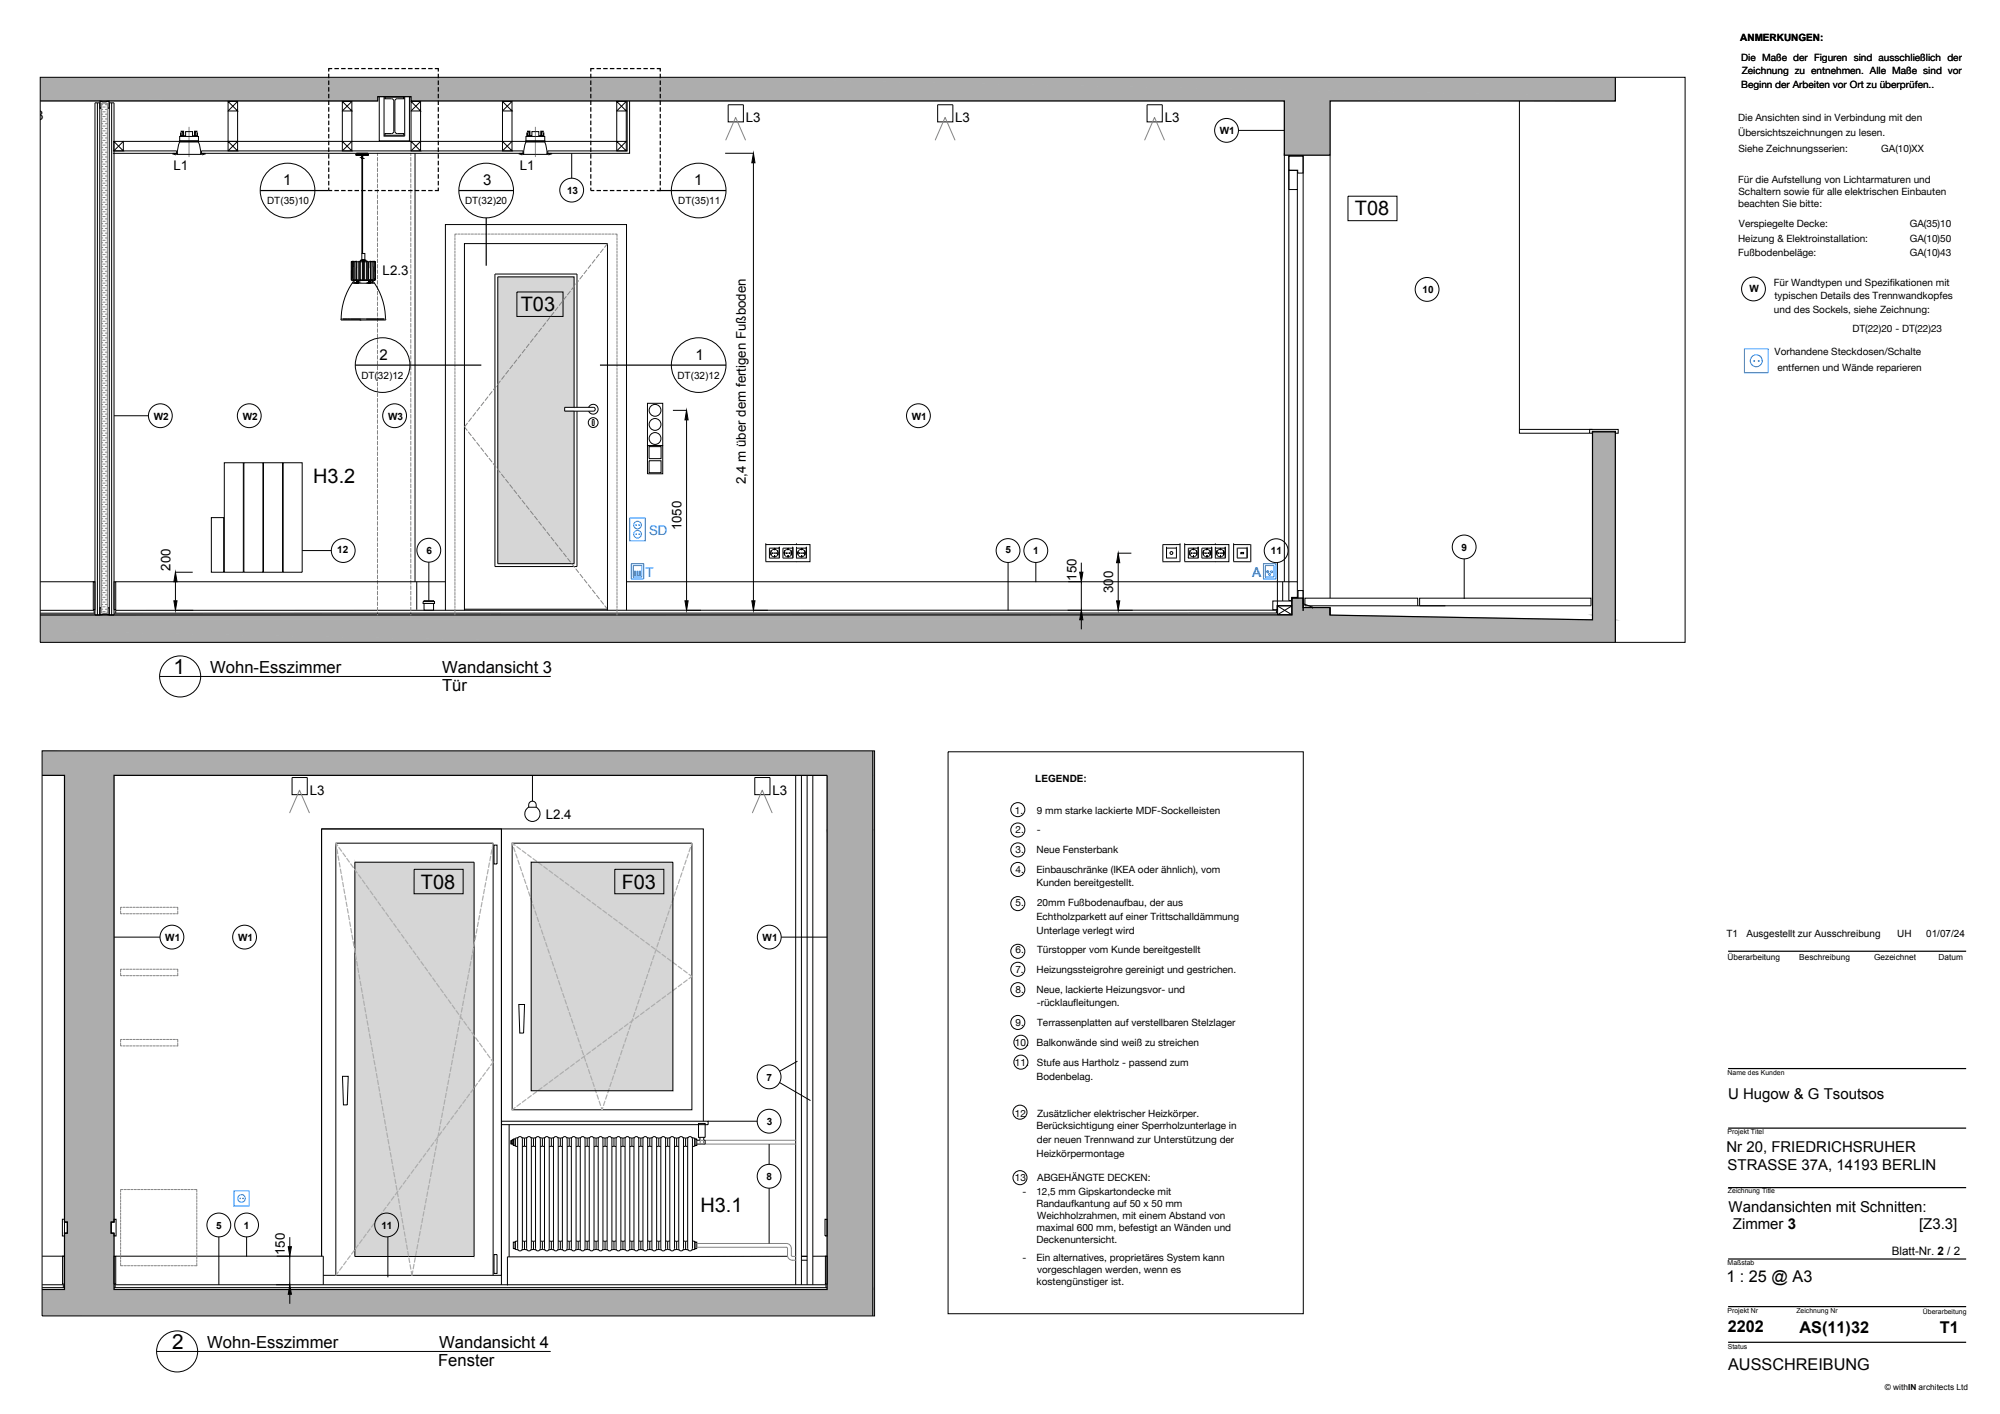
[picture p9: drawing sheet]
<svg xmlns="http://www.w3.org/2000/svg" width="420mm" height="297mm" viewBox="0 0 420 297" stroke-linecap="round" stroke-linejoin="round" font-family="sans-serif">
<defs><g id="words">
<g font-size="4.4">
<text x="36.4" y="141.5">1</text>
<text x="36.1" y="283.3">2</text>
</g>
<g font-size="4.2">
<text x="284.6" y="45.2">T08</text>
<text x="109.4" y="65.4">T03</text>
<text x="65.8" y="101.4">H3.2</text>
<text x="88.4" y="186.7">T08</text>
<text x="130.6" y="186.7">F03</text>
<text x="147.1" y="254.6">H3.1</text>
</g>
<g font-size="3.5">
<text x="44.2" y="141.4">Wohn-Esszimmer</text>
<text x="92.9" y="141.4">Wandansicht 3</text>
<text x="92.9" y="145.1">Tür</text>
<text x="43.5" y="283.2">Wohn-Esszimmer</text>
<text x="92" y="286.9">Fenster</text>
<text x="92.3" y="283.2">Wandansicht 4</text>
</g>
<g font-size="3.4">
<text x="362.7" y="269.4">1 : 25 @ A3</text>
<text x="363" y="279.9">2202</text>
<text x="378.1" y="280">AS(11)32</text>
<text x="407.5" y="280.1">T1</text>
<text x="363" y="287.9">AUSSCHREIBUNG</text>
</g>
<g font-size="3.1">
<text x="59.5" y="39">1</text>
<text x="101.5" y="39">3</text>
<text x="145.9" y="39">1</text>
<text x="79.7" y="75.6">2</text>
<text x="146.1" y="75.6">1</text>
<text x="363" y="230.8">U Hugow &amp; G Tsoutsos</text>
<text x="362.7" y="242">Nr 20, FRIEDRICHSRUHER</text>
<text x="362.9" y="245.8">STRASSE 37A, 14193 BERLIN</text>
<text x="363.1" y="254.5">Wandansichten mit Schnitten:</text>
<text x="364.1" y="258.2">Zimmer 3</text>
<text x="403.2" y="258.2">[Z3.3]</text>
</g>
<g font-size="2.8">
<text x="6.1" y="25.2">L3</text>
<text x="156.7" y="25.6">L3</text>
<text x="200.7" y="25.6">L3</text>
<text x="244.7" y="25.6">L3</text>
<text x="36.4" y="35.7">L1</text>
<text x="109.2" y="35.7">L1</text>
<text x="80.4" y="57.7">L2.3</text>
<text x="156.7" y="101.7" transform="rotate(-90 156.7 101.7)">2,4 m über dem fertigen Fußboden</text>
<text x="143.2" y="111.4" transform="rotate(-90 143.2 111.4)">1050</text>
<text x="35.8" y="119.9" transform="rotate(-90 35.8 119.9)">200</text>
<text x="226.1" y="122" transform="rotate(-90 226.1 122)">150</text>
<text x="233.9" y="124.6" transform="rotate(-90 233.9 124.6)">300</text>
<text x="65.1" y="167">L3</text>
<text x="162.3" y="167">L3</text>
<text x="114.7" y="172">L2.4</text>
<text x="59.8" y="263.7" transform="rotate(-90 59.8 263.7)">150</text>
</g>
<g font-size="2.8" fill="#007fff">
<text x="136.3" y="112.4">SD</text>
<text x="135.6" y="121.1">T</text>
<text x="263.1" y="121.1">A</text>
</g>
<text font-size="2.4" x="397.4" y="263.5">Blatt-Nr. 2 / 2</text>
<g font-size="2.1">
<text x="365.6" y="8.6">ANMERKUNGEN:</text>
<text x="365.8" y="12.7">Die Maße der Figuren sind ausschließlich der</text>
<text x="365.9" y="15.6">Zeichnung zu entnehmen. Alle Maße sind vor</text>
<text x="365.8" y="18.6">Beginn der Arbeiten vor Ort zu überprüfen..</text>
<text x="256.3" y="28.2">W1</text>
<text x="365.1" y="25.3">Die Ansichten sind in Verbindung mit den</text>
<text x="365.1" y="28.5">Übersichtszeichnungen zu lesen.</text>
<text x="365.2" y="32">Siehe Zeichnungsserien:</text>
<text x="395.2" y="32">GA(10)XX</text>
<text x="119.1" y="40.7">13</text>
<text x="365.1" y="38.5">Für die Aufstellung von Lichtarmaturen und</text>
<text x="365.2" y="41">Schaltern sowie für alle elektrischen Einbauten</text>
<text x="56.1" y="42.9">DT(35)10</text>
<text x="97.7" y="42.9">DT(32)20</text>
<text x="142.5" y="42.9">DT(35)11</text>
<text x="365.2" y="43.6">beachten Sie bitte:</text>
<text x="365.3" y="47.6">Verspiegelte Decke:</text>
<text x="401.2" y="47.6">GA(35)10</text>
<text x="365.1" y="50.9">Heizung &amp; Elektroinstallation:</text>
<text x="365.1" y="53.8">Fußbodenbeläge:</text>
<text x="401.2" y="50.9">GA(10)50</text>
<text x="401.2" y="53.8">GA(10)43</text>
<text x="372.6" y="60">Für Wandtypen und Spezifikationen mit</text>
<text x="298.8" y="61.6">10</text>
<text x="367.5" y="61.4">W</text>
<text x="372.7" y="65.8">und des Sockels, siehe Zeichnung:</text>
<text x="372.8" y="62.9">typischen Details des Trennwandkopfes</text>
<text x="389.1" y="69.7">DT(22)20 - DT(22)23</text>
<text x="372.8" y="74.7">Vorhandene Steckdosen/Schalte</text>
<text x="373.4" y="77.9">entfernen und Wände reparieren</text>
<text x="75.9" y="79.6">DT(32)12</text>
<text x="142.3" y="79.6">DT(32)12</text>
<text x="32.3" y="88.2">W2</text>
<text x="51" y="88.2">W2</text>
<text x="81.5" y="88.2">W3</text>
<text x="191.6" y="88.2">W1</text>
<text x="70.8" y="116.3">12</text>
<text x="89.6" y="116.4">6</text>
<text x="211.2" y="116.3">5</text>
<text x="217" y="116.5">1</text>
<text x="267" y="116.5">11</text>
<text x="307" y="115.7">9</text>
<text x="217.5" y="164.2">LEGENDE:</text>
<text x="213.2" y="170.9">1.</text>
<text x="217.8" y="170.9">9 mm starke lackierte MDF-Sockelleisten</text>
<text x="213.4" y="179.2">3.</text>
<text x="213.4" y="175">2.</text>
<text x="217.8" y="179.2">Neue Fensterbank</text>
<text x="217.8" y="175">-</text>
<text x="213.4" y="183.3">4.</text>
<text x="217.7" y="183.3">Einbauschränke (IKEA oder ähnlich), vom</text>
<text x="213.3" y="190.4">5.</text>
<text x="217.7" y="186.2">Kunden bereitgestellt.</text>
<text x="217.9" y="190.4">20mm Fußbodenaufbau, der aus</text>
<text x="34.7" y="197.7">W1</text>
<text x="50" y="197.7">W1</text>
<text x="160.2" y="197.7">W1</text>
<text x="217.7" y="193.3">Echtholzparkett auf einer Trittschalldämmung</text>
<text x="217.8" y="196.2">Unterlage verlegt wird</text>
<text x="362.7" y="196.9">T1</text>
<text x="366.9" y="196.9">Ausgestellt zur Ausschreibung</text>
<text x="398.6" y="196.9">UH</text>
<text x="404.7" y="196.9">01/07/24</text>
<text x="213.3" y="200.3">6.</text>
<text x="217.9" y="200.3">Türstopper vom Kunde bereitgestellt</text>
<text x="213.3" y="204.4">7.</text>
<text x="213.3" y="208.5">8.</text>
<text x="217.7" y="204.4">Heizungssteigrohre gereinigt und gestrichen.</text>
<text x="217.8" y="208.5">Neue, lackierte Heizungsvor- und</text>
<text x="213.3" y="215.6">9.</text>
<text x="217.8" y="211.4">-rücklaufleitungen.</text>
<text x="217.9" y="215.6">Terrassenplatten auf verstellbaren Stelzlager</text>
<text x="213.2" y="219.8">10.</text>
<text x="217.7" y="219.8">Balkonwände sind weiß zu streichen</text>
<text x="161.1" y="227">7</text>
<text x="213.2" y="223.9">11.</text>
<text x="217.7" y="226.8">Bodenbelag.</text>
<text x="217.8" y="223.9">Stufe aus Hartholz - passend zum</text>
<text x="161.1" y="236.3">3</text>
<text x="213.2" y="234.7">12</text>
<text x="217.7" y="237.2">Berücksichtigung einer Sperrholzunterlage in</text>
<text x="217.9" y="234.7">Zusätzlicher elektrischer Heizkörper.</text>
<text x="217.7" y="243">Heizkörpermontage</text>
<text x="217.8" y="240.1">der neuen Trennwand zur Unterstützung der</text>
<text x="161.1" y="247.9">8</text>
<text x="213.2" y="248.2">13</text>
<text x="214.8" y="251.1">-</text>
<text x="217.7" y="251.1">12,5 mm Gipskartondecke mit</text>
<text x="217.9" y="248.2">ABGEHÄNGTE DECKEN:</text>
<text x="217.7" y="253.6">Randaufkantung auf 50 x 50 mm</text>
<text x="217.9" y="256.1">Weichholzrahmen, mit einem Abstand von</text>
<text x="45.4" y="258.1">5</text>
<text x="51.2" y="258.1">1</text>
<text x="80.1" y="258.1">11</text>
<text x="217.7" y="261.1">Deckenuntersicht.</text>
<text x="217.8" y="258.6">maximal 600 mm, befestigt an Wänden und</text>
<text x="214.8" y="264.9">-</text>
<text x="217.7" y="264.9">Ein alternatives, proprietäres System kann</text>
<text x="217.8" y="269.9">kostengünstiger ist.</text>
<text x="217.9" y="267.4">vorgeschlagen werden, wenn es</text>
</g>
<g font-size="1.7">
<text x="362.9" y="201.7">Überarbeitung</text>
<text x="378" y="201.7">Beschreibung</text>
<text x="393.7" y="201.8">Gezeichnet</text>
<text x="407.2" y="201.7">Datum</text>
<text x="396" y="292">© withIN architects Ltd</text>
</g>
<g font-size="1.4">
<text x="362.9" y="225.8">Name des Kunden</text>
<text x="362.9" y="238.3">Projekt Titel</text>
<text x="363" y="250.7">Zeichnung Title</text>
<text x="362.9" y="265.7">Maßstab</text>
<text x="362.9" y="275.9">Projekt Nr</text>
<text x="377.4" y="275.9">Zeichnung Nr</text>
<text x="404" y="276.1">Überarbeitung</text>
<text x="363" y="283.4">Status</text>
</g>
</g></defs>
<!-- layer: A-210 Wall Hatch -->
<g fill="#adadad" stroke="#adadad" stroke-width=".21">
<path d="M139 16.2h200.3v4.1z"/>
<path d="M8.5 20.9l70.9 .3h-70.9z"/>
<path d="M271.4 125.6h2.4z"/>
<path d="M271.4 129.2h8z"/>
<path d="M8.5 129.5l326.1 .7h-326.1z"/>
<path d="M8.5 132.6l117.6 2.3h-117.6z"/>
<path d="M8.5 16.2v4.1h330.8zM8.5 16.2h130.5l200.3 4.1z"/>
<path d="M86.4 20.3l252.9 .9v-.9zM86.4 20.3l252.9 .9h-252.9z"/>
<path d="M8.5 20.9l70.9 .3v-.9zM8.5 20.3h70.9l-70.9 .6z"/>
<path d="M269.8 21.2l9.6 11.4v-11.4zM269.8 21.2l9.6 11.4h-9.6z"/>
<path d="M271.4 125.6l2.4 2v-2zM271.4 125.6l2.4 2h-2.4z"/>
<path d="M271.4 127.6l8 1.6v-1.6zM271.4 127.6l8 1.6h-8z"/>
<path d="M334.6 90.7l4.7 38.5v-38.5zM334.6 90.7l4.7 38.5h-4.7z"/>
<path d="M8.5 129.2h270.9zM8.5 129.2h270.9z"/>
<path d="M334.6 129.2l4.7 1v-1zM334.6 129.2l4.7 1h-4.7z"/>
<path d="M8.5 129.5l326.1 .7-55.2-1zM8.5 129.2h270.9l-270.9 .3z"/>
<path d="M126.1 134.9h213.2v-4.7zM8.5 130.2h330.8l-213.2 4.7zM8.5 130.2v2.4l117.6 2.3z"/>
<path d="M8.9 158.6l174.5 4.3h-174.5zM8.9 157.7v.9l174.5 4.3zM8.9 157.7h174.5v5.2z"/>
<path d="M173.8 162.9l9.6 11.4v-11.4zM173.8 162.9l9.6 11.4h-9.6z"/>
<path d="M13.6 162.9l10.4 93.8v-93.8zM13.6 162.9l10.4 93.8h-10.4z"/>
<path d="M14.2 256.7l9.2 2.4v-2.4zM14.2 256.7l9.2 2.4h-9.2z"/>
<path d="M173.8 174.3l9.6 96.6v-96.6zM173.8 174.3l9.6 96.6h-9.6z"/>
<path d="M13.6 259.1l10.4 11.8v-11.8zM13.6 259.1l10.4 11.8h-10.4z"/>
<path d="M8.9 276.4h174.5v-5.5zM8.9 270.9h174.5l-174.5 5.5z"/>
</g>
<!-- layer: A-210 Ext walls -->
<path d="M279.4 32.7v93M319.2 21.2v69.8h14.8M319.2 90.2h15.4M334 90.2h6v.8h-.6v-.4h-4.9v.4h-.5z" fill="none" stroke="#000" stroke-width=".21"/>
<!-- layer: A-220 Int Wall -->
<path d="M339.3 16.2v5h-59.9v11.4h-9.6v-11.4h-183.4v-.9h-7v.9h-70.9M8.5 129.2h262.9v-3.6h2.4v2h5.6v1.6l55.2 1v-39.5h4.7v44.2M183.4 157.7v118.7M8.9 162.9h4.7v93.8h.6v2.4h-.6v11.8h-4.7M24 162.9h149.8v108h-149.8v-11.8h-.6v-2.4h.6z" fill="none" stroke="#000" stroke-width=".25"/>
<!-- layer: A-430 Floor finishes -->
<g fill="none" stroke="#000" stroke-width=".21">
<path d="M8.5 128.2h11.3v.6M8.5 128.8h11.5M267.4 126.3h4v.9h-3.1v.9h-.9zM268.2 128.8v-.6h-243.9v.6M268.4 127.3h3v1.8h-3zM268.4 128.8h-244.4M268.4 127.3l3 1.8M271.4 127.3l-3 1.8M297.8 127.3v-1.6h-23.7v1.6h60.1v-1.6h-36v1.6M8.9 269.9h4.4v.6M8.9 270.5h4.7M24 270.5h149.8"/>
<path d="M24.2 270.5v-.6h149.3v.6"/>
</g>
<!-- layer: A-220 Int Wall -->
<path d="M87.2 32.2v90M269.8 32.2v90" fill="none" stroke="#000" stroke-width=".21"/>
<!-- layer: 0 -->
<g fill="none" stroke="#848484" stroke-width=".21">
<path d="M79.3 32.2v.5M79.3 33.1v.7M79.3 34.2v.7M79.3 35.3v.8M79.3 36.4v.8M79.3 37.6v.7M79.3 38.7v.7M79.3 39.8v.8M86.3 32.2v.5M86.3 33.1v.7M86.3 34.2v.7M86.3 35.3v.8"/>
<path d="M86.3 36.4v.8M86.3 37.6v.7M86.3 38.7v.7M86.3 39.8v.8M79.3 40.9v.8M79.3 42.1v.7M79.3 43.2v.7M79.3 44.3v.8M79.3 45.4v.8M79.3 46.6v.7M79.3 47.7v.7M79.3 48.8v.8"/>
<path d="M79.3 49.9v.8M79.3 51.1v.7M79.3 52.2v.7M79.3 53.3v.8M79.3 54.4v.8M79.3 55.6v.7M79.3 56.7v.7M79.3 57.8v.8M79.3 58.9v.8M86.3 40.9v.8M86.3 42.1v.7M86.3 43.2v.7"/>
<path d="M86.3 44.3v.8M86.3 45.4v.8M86.3 46.6v.7M86.3 47.7v.7M86.3 48.8v.8M86.3 49.9v.8M86.3 51.1v.7M86.3 52.2v.7M86.3 53.3v.8M86.3 54.4v.8M86.3 55.6v.7M86.3 56.7v.7"/>
<path d="M86.3 57.8v.8M86.3 58.9v.8M95.6 49.9v.5M95.6 50.6v.5M95.6 51.3v.5M95.6 52v.5M95.6 52.7v.5M95.6 53.4v.5M95.6 54.1v.5M95.6 54.8v.5M95.6 55.5v.5M95.6 56.2v.5"/>
<path d="M95.6 56.9v.5M95.6 57.7v.4M95.6 58.3v.5M95.6 59.1v.4M95.6 59.8v.4M96 49.2h-.4v.5M96.2 49.2h.5M96.9 49.2h.5M97.6 49.2h.5M98.3 49.2h.5M99 49.2h.5M99.7 49.2h.5"/>
<path d="M100.4 49.2h.5M101.1 49.2h.5M101.8 49.2h.5M102.5 49.2h.5M103.2 49.2h.5M103.9 49.2h.5M104.6 49.2h.5M105.3 49.2h.5M106 49.2h.5M106.7 49.2h.5M107.4 49.2h.5M108.1 49.2h.5"/>
<path d="M108.8 49.2h.5M109.6 49.2h.4M110.3 49.2h.4M111 49.2h.4M111.7 49.2h.4M112.4 49.2h.4M113.1 49.2h.4M113.8 49.2h.4M114.5 49.2h.4M115.2 49.2h.4M115.9 49.2h.4M116.6 49.2h.4"/>
<path d="M117.3 49.2h.5M118 49.2h.5M118.7 49.2h.5M119.4 49.2h.5M120.1 49.2h.5M120.8 49.2h.5M121.5 49.2h.5M122.2 49.2h.5M122.9 49.2h.5M123.6 49.2h.5M124.3 49.2h.5M125 49.2h.5"/>
<path d="M125.7 49.2h.5M126.4 49.2h.5M127.1 49.2h.5M127.8 49.2h.5M128.5 49.2h.5M129.2 49.2h.4v.5M129.6 49.9v.5M129.6 50.6v.5M129.6 51.3v.5M129.6 52v.5M129.6 52.7v.5M129.6 53.4v.5"/>
<path d="M129.6 54.1v.5M129.6 54.8v.5M129.6 55.5v.5M129.6 56.2v.5M129.6 57v.4M129.6 57.7v.4M129.6 58.4v.4M129.6 59.1v.4M129.6 59.8v.4M79.3 60.1v.7M79.3 61.2v.7M79.3 62.3v.8"/>
<path d="M79.3 63.5v.7M79.3 64.6v.7M79.3 65.7v.7M79.3 66.8v.8M79.3 67.9v.8M79.3 69.1v.7M79.3 70.2v.7M79.3 71.3v.8M79.3 72.4v.8M79.3 73.6v.7M79.3 74.7v.7M79.3 75.8v.8"/>
<path d="M79.3 76.9v.8M79.3 78.1v.7M79.3 79.2v.8M86.3 60.1v.7M86.3 61.2v.7M86.3 62.3v.8M86.3 63.5v.7M86.3 64.6v.7M86.3 65.7v.7M86.3 66.8v.8M86.3 67.9v.8M86.3 69.1v.7"/>
<path d="M86.3 70.2v.7M86.3 71.3v.8M86.3 72.4v.8M86.3 73.6v.7M86.3 74.7v.7M86.3 75.8v.8M86.3 76.9v.8M86.3 78.1v.7M86.3 79.2v.8M95.6 60.5v.4M95.6 61.2v.4M95.6 61.9v.4"/>
<path d="M95.6 62.6v.4M95.6 63.3v.4M95.6 64v.4M95.6 64.7v.4M95.6 65.4v.5M95.6 66.1v.5M95.6 66.8v.5M95.6 67.5v.5M95.6 68.2v.5M95.6 68.9v.5M95.6 69.6v.5M95.6 70.3v.5"/>
<path d="M95.6 71v.5M95.6 71.7v.5M95.6 72.4v.5M95.6 73.1v.5M95.6 73.8v.5M95.6 74.5v.5M95.6 75.2v.5M95.6 75.9v.5M95.6 76.6v.5M95.6 77.3v.5M95.6 78v.5M95.6 78.7v.5"/>
<path d="M95.6 79.4v.5M129.6 60.5v.4M129.6 61.2v.4M129.6 61.9v.4M129.6 62.6v.4M129.6 63.3v.4M129.6 64v.4M129.6 64.7v.5M129.6 65.4v.5M129.6 66.1v.5M129.6 66.8v.5M129.6 67.5v.5"/>
<path d="M129.6 68.2v.5M129.6 68.9v.5M129.6 69.6v.5M129.6 70.3v.5M129.6 71v.5M129.6 71.7v.5M129.6 72.4v.5M129.6 73.1v.5M129.6 73.8v.5M129.6 74.5v.5M129.6 75.2v.5M129.6 75.9v.5"/>
<path d="M129.6 76.6v.5M129.6 77.3v.5M129.6 78v.5M129.6 78.7v.5M129.6 79.5v.4M79.3 80.3v.8M79.3 81.4v.8M79.3 82.6v.7M79.3 83.7v.7M79.3 84.8v.8M79.3 86v.7M79.3 87.1v.7"/>
<path d="M79.3 88.2v.7M79.3 89.3v.8M79.3 90.4v.8M79.3 91.6v.7M79.3 92.7v.7M79.3 93.8v.8M79.3 94.9v.8M79.3 96.1v.7M79.3 97.2v.8M79.3 98.3v.8M79.3 99.4v.8M86.3 80.3v.8"/>
<path d="M86.3 81.4v.8M86.3 82.6v.7M86.3 83.7v.7M86.3 84.8v.8M86.3 86v.7M86.3 87.1v.7M86.3 88.2v.7M86.3 89.3v.8M86.3 90.4v.8M86.3 91.6v.7M86.3 92.7v.7M86.3 93.8v.8"/>
<path d="M86.3 94.9v.8M86.3 96.1v.7M86.3 97.2v.8M86.3 98.3v.8M86.3 99.4v.8M95.6 80.2v.4M95.6 80.8v.5M95.6 81.6v.4M95.6 82.3v.4M95.6 83v.4M95.6 83.7v.4M95.6 84.4v.4"/>
<path d="M95.6 85.1v.4M95.6 85.8v.4M95.6 86.5v.4M95.6 87.2v.5M95.6 87.9v.5M95.6 88.6v.5M95.6 89.3v.5M95.6 90v.5M95.6 90.7v.5M95.6 91.4v.5M95.6 92.1v.5M95.6 92.8v.5"/>
<path d="M95.6 93.5v.5M95.6 94.2v.5M95.6 94.9v.5M95.6 95.6v.5M95.6 96.3v.5M95.6 97v.5M95.6 97.7v.5M95.6 98.4v.5M95.6 99.1v.5M95.6 99.8v.5M129.6 80.2v.4M129.6 80.9v.4"/>
<path d="M129.6 81.6v.4M129.6 82.3v.4M129.6 83v.4M129.6 83.7v.4M129.6 84.4v.4M129.6 85.1v.4M129.6 85.8v.4M129.6 86.5v.5M129.6 87.2v.5M129.6 87.9v.5M129.6 88.6v.5M129.6 89.3v.5"/>
<path d="M129.6 90v.5M129.6 90.7v.5M129.6 91.4v.5M129.6 92.1v.5M129.6 92.8v.5M129.6 93.5v.5M129.6 94.2v.5M129.6 94.9v.5M129.6 95.6v.5M129.6 96.3v.5M129.6 97v.5M129.6 97.7v.5"/>
<path d="M129.6 98.4v.5M129.6 99.1v.5M129.6 99.8v.5M79.3 100.6v.7M79.3 101.7v.8M79.3 102.8v.8M79.3 104v.7M79.3 105.1v.7M79.3 106.2v.7M79.3 107.3v.8M79.3 108.5v.7M79.3 109.6v.7"/>
<path d="M79.3 110.7v.7M79.3 111.8v.8M79.3 112.9v.8M79.3 114.1v.7M79.3 115.2v.8M79.3 116.3v.8M79.3 117.4v.8M79.3 118.6v.7M79.3 119.7v.8M86.3 100.6v.7M86.3 101.7v.8M86.3 102.8v.8"/>
<path d="M86.3 104v.7M86.3 105.1v.7M86.3 106.2v.7M86.3 107.3v.8M86.3 108.5v.7M86.3 109.6v.7M86.3 110.7v.7M86.3 111.8v.8M86.3 112.9v.8M86.3 114.1v.7M86.3 115.2v.8M86.3 116.3v.8"/>
<path d="M86.3 117.4v.8M86.3 118.6v.7M86.3 119.7v.8M95.6 100.5v.5M95.6 101.2v.5M95.6 102v.4M95.6 102.7v.4M95.6 103.3v.5M95.6 104.1v.4M95.6 104.8v.4M95.6 105.5v.4M95.6 106.2v.4"/>
<path d="M95.6 106.9v.4M95.6 107.6v.4M95.6 108.3v.4M95.6 109v.4M95.6 109.7v.5M95.6 110.4v.5M95.6 111.1v.5M95.6 111.8v.5M95.6 112.5v.5M95.6 113.2v.5M95.6 113.9v.5M95.6 114.6v.5"/>
<path d="M95.6 115.3v.5M95.6 116v.5M95.6 116.7v.5M95.6 117.4v.5M95.6 118.1v.5M95.6 118.8v.5M95.6 119.5v.5M129.6 100.5v.5M129.6 101.3v.4M129.6 102v.4M129.6 102.7v.4M129.6 103.4v.4"/>
<path d="M129.6 104.1v.4M129.6 104.8v.4M129.6 105.5v.4M129.6 106.2v.4M129.6 106.9v.4M129.6 107.6v.4M129.6 108.3v.4M129.6 109v.5M129.6 109.7v.5M129.6 110.4v.5M129.6 111.1v.5M129.6 111.8v.5"/>
<path d="M129.6 112.5v.5M129.6 113.2v.5M129.6 113.9v.5M129.6 114.6v.5M129.6 115.3v.5M129.6 116v.5M129.6 116.7v.5M129.6 117.4v.5M129.6 118.1v.5M129.6 118.8v.5M129.6 119.5v.5M79.3 120.8v.8"/>
<path d="M79.3 121.9v.8M79.3 123.1v.7M79.3 124.2v.8M79.3 125.3v.8M79.3 126.5v.7M79.3 127.6v.7M79.3 128.7v.5M86.3 120.8v.8M86.3 121.9v.8M86.3 123.1v.7M86.3 124.2v.8M86.3 125.3v.8"/>
<path d="M86.3 126.5v.7M86.3 127.6v.7M86.3 128.7v.5M95.6 120.2v.5M95.6 120.9v.5M95.6 121.6v.5M95.6 122.3v.5M95.6 123v.5M95.6 123.7v.5M95.6 124.5v.4M95.6 125.2v.4M95.6 125.9v.4"/>
<path d="M95.6 126.6v.4M95.6 127.3v.4M95.6 128v.4M95.6 128.7v.5M129.6 120.2v.5M129.6 120.9v.5M129.6 121.6v.5M129.6 122.3v.5M129.6 123v.5M129.6 123.8v.4M129.6 124.5v.4M129.6 125.2v.4"/>
<path d="M129.6 125.9v.4M129.6 126.6v.4M129.6 127.3v.4M129.6 128v.4M129.6 128.7v.5"/>
</g>
<!-- layer: A-220 Int Wall - NEW -->
<path d="M20 21.6h1v107.6h-1zM20.5 21.6v107.6M23 21.6h1v107.6h-1zM23.5 21.6v107.6M79.7 20.3v9.3h6.3v-9.3M80.7 20.3v8.3h4.3v-8.3M88.9 126.4h2.4v.4h-2.4zM89.1 126.4v-.2h2v.2M89.1 126.8v1.4h2v-1.4" fill="none" stroke="#000" stroke-width=".21"/>
<path d="M21.2 22.7h-.2v-1.4l.6 .1 1.3-.1v1.4h-.2M21.2 127.7h-.2v1.4l.7-.1 1.2 .1v-1.4h-.2" fill="none" stroke="#000" stroke-width=".25"/>
<g fill="none" stroke="#848484" stroke-width=".21">
<path d="M21.4 21.7h1.1v107.1h-1.1zM21.4 22h.2M21.4 23h.2M21.4 24h.2M21.4 25h.2M21.4 26h.2M21.4 27h.2M21.4 28h.2M21.4 29h.2M21.4 30h.2M21.4 31h.2M21.4 32h.2"/>
<path d="M21.4 33h.2M21.4 34h.2M21.4 35h.2M21.4 36h.2M21.4 37h.2M21.4 38h.2M21.4 39h.2M21.4 40h.2M21.6 22.5h.5M21.6 23.5h.5M21.6 24.5h.5M21.6 25.5h.5"/>
<path d="M21.6 26.5h.5M21.6 27.5h.5M21.6 28.5h.5M21.6 29.5h.5M21.6 30.5h.5M21.6 31.5h.5M21.6 32.5h.5M21.6 33.5h.5M21.6 34.5h.5M21.6 35.5h.5M21.6 36.5h.5M21.6 37.5h.5"/>
<path d="M21.6 38.5h.5M21.6 39.5h.5M22.1 36h.4M22.1 37h.4M22.1 38h.4M22.1 39h.4M22.1 40h.4M22.1 22h.4M22.1 23h.4M22.1 24h.4M22.1 25h.4M22.1 26h.4"/>
<path d="M22.1 27h.4M22.1 28h.4M22.1 29h.4M22.1 30h.4M22.1 31h.4M22.1 32h.4M22.1 33h.4M22.1 34h.4M22.1 35h.4M21.4 41h.2M21.4 42h.2M21.4 43h.2"/>
<path d="M21.4 44h.2M21.4 45h.2M21.4 46h.2M21.4 47h.2M21.4 48h.2M21.4 49h.2M21.4 50h.2M21.4 51h.2M21.4 52h.2M21.4 53h.2M21.4 54h.2M21.4 55h.2"/>
<path d="M21.4 56h.2M21.4 57h.2M21.4 58h.2M21.4 59h.2M21.4 60h.2M21.6 40.5h.5M21.6 41.5h.5M21.6 42.5h.5M21.6 43.5h.5M21.6 44.5h.5M21.6 45.5h.5M21.6 46.5h.5"/>
<path d="M21.6 47.5h.5M21.6 48.5h.5M21.6 49.5h.5M21.6 50.5h.5M21.6 51.5h.5M21.6 52.5h.5M21.6 53.5h.5M21.6 54.5h.5M21.6 55.5h.5M21.6 56.5h.5M21.6 57.5h.5M21.6 58.5h.5"/>
<path d="M21.6 59.5h.5M22.1 41h.4M22.1 42h.4M22.1 43h.4M22.1 44h.4M22.1 45h.4M22.1 46h.4M22.1 47h.4M22.1 48h.4M22.1 49h.4M22.1 50h.4M22.1 51h.4"/>
<path d="M22.1 52h.4M22.1 53h.4M22.1 54h.4M22.1 55h.4M22.1 56h.4M22.1 57h.4M22.1 58h.4M22.1 59h.4M22.1 60h.4M21.4 61h.2M21.4 62h.2M21.4 63h.2"/>
<path d="M21.4 64h.2M21.4 65h.2M21.4 66h.2M21.4 67h.2M21.4 68h.2M21.4 69h.2M21.4 70h.2M21.4 71h.2M21.4 72h.2M21.4 73h.2M21.4 74h.2M21.4 75h.2"/>
<path d="M21.4 76h.2M21.4 77h.2M21.4 78h.2M21.4 79h.2M21.4 80h.2M21.6 60.5h.5M21.6 61.5h.5M21.6 62.5h.5M21.6 63.5h.5M21.6 64.5h.5M21.6 65.5h.5M21.6 66.5h.5"/>
<path d="M21.6 67.5h.5M21.6 68.5h.5M21.6 69.5h.5M21.6 70.5h.5M21.6 71.5h.5M21.6 72.5h.5M21.6 73.5h.5M21.6 74.5h.5M21.6 75.5h.5M21.6 76.5h.5M21.6 77.5h.5M21.6 78.5h.5"/>
<path d="M21.6 79.5h.5M22.1 61h.4M22.1 62h.4M22.1 63h.4M22.1 64h.4M22.1 65h.4M22.1 66h.4M22.1 67h.4M22.1 68h.4M22.1 69h.4M22.1 70h.4M22.1 71h.4"/>
<path d="M22.1 72h.4M22.1 73h.4M22.1 74h.4M22.1 75h.4M22.1 76h.4M22.1 77h.4M22.1 78h.4M22.1 79h.4M22.1 80h.4M21.4 81h.2M21.4 82h.2M21.4 83h.2"/>
<path d="M21.4 84h.2M21.4 85h.2M21.4 86h.2M21.4 87h.2M21.4 88h.2M21.4 89h.2M21.4 90h.2M21.4 91h.2M21.4 92h.2M21.4 93h.2M21.4 94h.2M21.4 95h.2"/>
<path d="M21.4 96h.2M21.4 97h.2M21.4 98h.2M21.4 99h.2M21.4 100h.2M21.6 80.5h.5M21.6 81.5h.5M21.6 82.5h.5M21.6 83.5h.5M21.6 84.5h.5M21.6 85.5h.5M21.6 86.5h.5"/>
<path d="M21.6 87.5h.5M21.6 88.5h.5M21.6 89.5h.5M21.6 90.5h.5M21.6 91.5h.5M21.6 92.5h.5M21.6 93.5h.5M21.6 94.5h.5M21.6 95.5h.5M21.6 96.5h.5M21.6 97.5h.5M21.6 98.5h.5"/>
<path d="M21.6 99.5h.5M22.1 81h.4M22.1 82h.4M22.1 83h.4M22.1 84h.4M22.1 85h.4M22.1 86h.4M22.1 87h.4M22.1 88h.4M22.1 89h.4M22.1 90h.4M22.1 91h.4"/>
<path d="M22.1 92h.4M22.1 93h.4M22.1 94h.4M22.1 95h.4M22.1 96h.4M22.1 97h.4M22.1 98h.4M22.1 99h.4M22.1 100h.4M21.4 101h.2M21.4 102h.2M21.4 103h.2"/>
<path d="M21.4 104h.2M21.4 105h.2M21.4 106h.2M21.4 107h.2M21.4 108h.2M21.4 109h.2M21.4 110h.2M21.4 111h.2M21.4 112h.2M21.4 113h.2M21.4 114h.2M21.4 115h.2"/>
<path d="M21.4 116h.2M21.4 117h.2M21.4 118h.2M21.4 119h.2M21.4 120h.2M21.6 100.5h.5M21.6 101.5h.5M21.6 102.5h.5M21.6 103.5h.5M21.6 104.5h.5M21.6 105.5h.5M21.6 106.5h.5"/>
<path d="M21.6 107.5h.5M21.6 108.5h.5M21.6 109.5h.5M21.6 110.5h.5M21.6 111.5h.5M21.6 112.5h.5M21.6 113.5h.5M21.6 114.5h.5M21.6 115.5h.5M21.6 116.5h.5M21.6 117.5h.5M21.6 118.5h.5"/>
<path d="M21.6 119.5h.5M22.1 101h.4M22.1 102h.4M22.1 103h.4M22.1 104h.4M22.1 105h.4M22.1 106h.4M22.1 107h.4M22.1 108h.4M22.1 109h.4M22.1 110h.4M22.1 111h.4"/>
<path d="M22.1 112h.4M22.1 113h.4M22.1 114h.4M22.1 115h.4M22.1 116h.4M22.1 117h.4M22.1 118h.4M22.1 119h.4M22.1 120h.4M21.4 121h.2M21.4 122h.2M21.4 123h.2"/>
<path d="M21.4 124h.2M21.4 125h.2M21.4 126h.2M21.4 127h.2M21.4 128h.2M21.6 120.5h.5M21.6 121.5h.5M21.6 122.5h.5M21.6 123.5h.5M21.6 124.5h.5M21.6 125.5h.5M21.6 126.5h.5"/>
<path d="M21.6 127.5h.5M21.6 128.5h.5M22.1 121h.4M22.1 122h.4M22.1 123h.4M22.1 124h.4M22.1 125h.4M22.1 126h.4M22.1 127h.4M22.1 128h.4"/>
</g>
<!-- layer: A-630 Lights -->
<g fill="none" stroke="#000" stroke-width=".21">
<path d="M37.1 32.4h5.2M37.7 28.7h4v1.1h-4zM37.7 29.6h4v.2h-4zM37.8 29.8l-.4 1-.2 1.6v-.1h-.2l-.1 .2-.6-.2 .8-.1v-.5M37.9 28.7v-.8h.2v.6h.3v-.8h-.3v-.1h.5v.9h.4v-.9h1.4v.9h.5v-.9h.5v.1h-.4v.8h.4l.1-.6v.8M41.7 29.8l.3 1 .2 1.6 .3-.1v.2M42.3 31.7v.5h.8l-.6 .3M74.8 32.4h2.6v.2h-2.6zM75 32.2h2.2v.2h-2.2zM75.9 32.6l.4 .1zM76 32.7h.2v.5h-.2zM76 33.2h.2"/>
<path d="M76 33.2h.2zM109 32.2l.7 .3v-.2h.3v.1M109.8 32.4h5.3M109.9 31.7v.5h-.8M110.5 28.7h3.9v1.1h-3.9zM110.5 29.6h3.9v.2h-3.9zM110.5 29.8l-.3 1-.2 1.6M110.7 28.7v-.8h.1v.6h.3v-.8h-.3v-.1h.5v.9h.4v-.9h1.5v.9h.4v-.9h.5v.1h-.3v.8h.3v-.6h.2v.8M114.4 29.8l.4 1 .1 1.6M115.1 31.7v.5h.8M115.9 32.2l-.6 .3-.1-.2h-.3v.1M153 22h3.2v3.6h-3.2z"/>
<path d="M197 22h3.2v3.6h-3.2zM241 22h3.2v3.6h-3.2zM73.9 55l-.1 3.8M74 59.5h4.7M74 54.9v3.9M74.1 54.8l-.3 .2v3.8l.3 .1M74.2 59.2a13.6 13.6 0 0 0-2.5 7.9M74.2 59.2h.2M74.3 55l-.1 3.8h.4l.2 .1M74.4 58.9v.6M74.5 54.9l-.4 .1M74.5 55v3.8"/>
<path d="M74.8 54.9v4M74.9 59.5v-.3h.3v.3M75 59.3h.1M75 54.9l-.7 .1M75.1 59.3h.1M75.3 55v3.8M75.5 54.9v4l-.2-.1h-.4v-3.9M75.7 58.8l-.1 .1M75.8 54.7l.1-.1h.8l.2 .1M75.8 54.7l1.1 .1zM76 53.2h.6v1.4h-.6zM76 53.2v-20h.2v20"/>
<path d="M76.1 55v3.8M76.2 54.9l1.5 .1M76.3 54.9l-.1 4-.1-.1h-.4v-3.8M76.4 54.9v4l.1-.1h.5v-3.8M76.5 54.9l-1.6 .1M76.5 55v3.8M77 58.8l.1 .1M77.2 54.9v4M77.4 55v3.8M77.5 59.5v-.3h.2v.3M77.6 59.3h.1M77.6 59.2v.2z"/>
<path d="M77.6 54.9l.8 .1M77.7 59.3h.1M77.7 54.9l.1 3.9h-.5l-.1 .1M77.9 54.9v4l.2-.1h.3v-3.8M78.2 55v3.8M78.2 54.9l.4 .1M78.3 59.2h.1M78.3 58.9v.6M78.4 59.2a13.1 13.1 0 0 1 2.5 7.8l.1 .1M78.5 54.8l.4 .2v3.8l-.3 .1h-4.6M78.6 54.9l.1 3.9M78.8 55v3.8"/>
<path d="M71.6 67.1v.1h9.4v-.1M71.6 67v.1M71.7 67.1h.1M71.7 67h.1M71.7 67l-.1 .1M72 67h.9zM72 67h.1M72.9 67h.1M72.9 67h.6M73.5 67h.1M73.6 67v.1M73.6 67h.1"/>
<path d="M73.6 67h2.1M75.7 67h.1M75.7 67h1.3M75.7 67l-2.1 .1M76.9 67h2.2M77 67h.1M77 67h-.1M77 67h2.1M79.1 67h.1M79.1 67h.6M79.7 67h.1M79.8 67h.9"/>
<path d="M79.8 67h.1M80.7 67h.1M80.9 67h.1M81 67.1h.1M81 67v.1M61.4 163.3h3.2v3.6h-3.2zM111.1 169.6a1.6 1.6 0 0 0-.5 2.4 1.6 1.6 0 0 0 2.5 0 1.6 1.6 0 0 0-.5-2.4M111.3 168.5a.87 .87 0 0 1 1.1 0 .87 .87 0 0 1 .2 1.1h-1.5v-.8zM111.9 162.9v5.4M158.6 163.3h3.2v3.6h-3.2z"/>
<circle cx="75" cy="59.3" r=".08"/>
</g>
<g fill="#000" stroke="#000" stroke-width=".21">
<path d="M74.9 59.4h.1zM77.6 59.2h.1z"/>
<path d="M74.9 59.2h.3zM74.9 59.2h.3z"/>
<path d="M74.9 59.2h.1zM74.9 59.2h.1z"/>
<path d="M74.9 59.4h.3zM74.9 59.5l.3-.1z"/>
<path d="M74.9 59.2h.1zM74.9 59.2h.1z"/>
<path d="M74.9 59.2h.1zM74.9 59.2h.1z"/>
<path d="M74.9 59.4h.1zM74.9 59.4h.1z"/>
<path d="M75 59.4h.2zM75 59.4h.2z"/>
<path d="M75 59.2h.2zM75 59.2h.2z"/>
<path d="M75.1 59.2h.1zM75 59.2h.2z"/>
<path d="M75.1 59.2h.1zM75.1 59.2h.1z"/>
<path d="M75.1 59.2h.1zM75.1 59.2h.1z"/>
<path d="M75.1 59.4h.1zM75.1 59.4h.1z"/>
<path d="M75.1 59.4h.1zM75.1 59.4h.1z"/>
<path d="M75.1 59.4h.1zM75 59.4h.2z"/>
<path d="M75.1 59.2h.1zM75.1 59.3l.1-.1z"/>
<path d="M75.1 59.3h.1zM75.1 59.3h.1z"/>
<path d="M75.1 59.3h.1zM75.1 59.3h.1z"/>
<path d="M75.1 59.4h.1zM75.1 59.4h.1z"/>
<path d="M75.1 59.4h.1zM75.1 59.4h.1z"/>
<path d="M75.1 59.3h.1zM75.1 59.3h.1z"/>
<path d="M75.1 59.3h.1zM75.1 59.3h.1z"/>
<path d="M75.1 59.3h.1zM75.1 59.3h.1z"/>
<path d="M75.1 59.3h.1zM75.1 59.3h.1z"/>
<path d="M75.1 59.3h.1zM75.1 59.4l.1-.1z"/>
<path d="M77.5 59.2h.2zM77.5 59.2h.2z"/>
<path d="M77.5 59.2h.1zM77.5 59.2h.1z"/>
<path d="M77.5 59.2h.1zM77.5 59.2h.1z"/>
<path d="M77.5 59.2h.1zM77.5 59.2h.1z"/>
<path d="M77.5 59.2h.1zM77.5 59.3l.1-.1z"/>
<path d="M77.5 59.3h.1zM77.5 59.3h.1z"/>
<path d="M77.5 59.3h.1zM77.5 59.3h.1z"/>
<path d="M77.5 59.3h.1zM77.5 59.3h.1z"/>
<path d="M77.5 59.3h.1zM77.5 59.3h.1z"/>
<path d="M77.5 59.3h.1zM77.5 59.3h.1z"/>
<path d="M77.5 59.3h.1zM77.5 59.3h.1z"/>
<path d="M77.5 59.3h.1zM77.5 59.4l.1-.1z"/>
<path d="M77.5 59.4h.1zM77.5 59.4h.1z"/>
<path d="M77.5 59.4h.1zM77.5 59.4h.1z"/>
<path d="M77.5 59.4h.1zM77.5 59.4h.1z"/>
<path d="M77.5 59.4h.1zM77.5 59.4h.1z"/>
<path d="M77.5 59.4h.1zM77.5 59.4h.1z"/>
<path d="M77.5 59.4h.2zM77.5 59.5l.2-.1z"/>
<path d="M77.5 59.4h.1zM77.5 59.4h.1z"/>
<path d="M77.5 59.2h.1zM77.5 59.2h.1z"/>
<path d="M77.6 59.4h.1zM77.6 59.4h.1z"/>
<path d="M77.6 59.4h.1zM77.6 59.4h.1z"/>
</g>
<!-- layer: A-420 Wall finishes -->
<g fill="none" stroke="#000" stroke-width=".21">
<path d="M8.5 122.2h11.5M19.6 122.2h.4v5.9h-.4zM24 122.2h.3v5.9h-.3zM24.3 122.2h69.3M87.5 122.2v5.9M131.6 122.2h139.2M269.5 122.2v4.1M70.6 177.1v90.8M103.6 177.1v90.8M103.8 177.5h.6v4h-.6zM74.6 181.1v82.9h25v-82.9M8.9 263.9h4.7"/>
<path d="M13.1 263.9h.4v5.9h-.4zM24 263.9h.3v5.9h-.3zM24.3 263.9h43.6v6M103.8 263.5h.6v4h-.6zM165.5 263.9l-58.9 .1M168.4 263.9h1.2M173.4 263.9h.4v5.9h-.4zM173.8 263.9h-3"/>
</g>
<!-- layer: Text -->
<g fill="none" stroke="#000" stroke-width=".21">
<path d="M120.1 32.2v5.2M260.2 27.4h9.6M283.2 41.2h10.3v5.2h-10.3zM24 87.3h7.2M63.5 115.7h6.1M90.1 118.1v8.1M211.8 118.2v10M217.6 118.2v4.1M268.4 118.2v10M307.6 117.4v8.4M33.5 142.1h82.2M24 196.9h9.6"/>
<path d="M87 182.6h10.3v5.2h-10.3zM129.2 182.6h10.3v5.2h-10.3zM164.1 196.9h9.7M148.8 235.5h10.3M163.8 227.4l6.5 3.8M167.5 222.9l-3.7 2.1M46 259.8v10.1M51.8 259.8v4.2M81.5 259.8v8.5M161.6 240.3v4.3M161.6 249.6v11.6M32.9 283.9h82.8"/>
<circle cx="120.1" cy="39.9" r="2.5"/>
<circle cx="257.7" cy="27.4" r="2.5"/>
<circle cx="60.4" cy="40" r="5.7"/>
<circle cx="102.1" cy="40" r="5.7"/>
<circle cx="146.8" cy="40" r="5.7"/>
<circle cx="80.4" cy="76.7" r="5.7"/>
<circle cx="146.8" cy="76.7" r="5.7"/>
<circle cx="299.8" cy="60.8" r="2.5"/>
<circle cx="368.4" cy="60.7" r="2.5"/>
<circle cx="33.7" cy="87.3" r="2.5"/>
<circle cx="52.4" cy="87.3" r="2.5"/>
<circle cx="82.9" cy="87.3" r="2.5"/>
<circle cx="192.9" cy="87.3" r="2.5"/>
<circle cx="72.1" cy="115.7" r="2.5"/>
<circle cx="90.1" cy="115.6" r="2.5"/>
<circle cx="211.8" cy="115.7" r="2.5"/>
<circle cx="217.6" cy="115.7" r="2.5"/>
<circle cx="268.1" cy="115.7" r="2.5"/>
<circle cx="307.6" cy="114.9" r="2.5"/>
<circle cx="36.1" cy="196.9" r="2.5"/>
<circle cx="51.4" cy="196.9" r="2.5"/>
<circle cx="161.6" cy="196.9" r="2.5"/>
<circle cx="161.6" cy="235.5" r="2.5"/>
<circle cx="161.6" cy="226.2" r="2.5"/>
<circle cx="46" cy="257.3" r="2.5"/>
<circle cx="51.8" cy="257.3" r="2.5"/>
<circle cx="81.2" cy="257.3" r="2.5"/>
<circle cx="161.6" cy="247.1" r="2.5"/>
</g>
<!-- layer: A-310 Windows -->
<g fill="none" stroke="#000" stroke-width=".21">
<path d="M270.8 32.7v3l1.8 .1v.6h1.2v-3.6h-3M270.8 35.8h1.7v4h-1.7zM272.5 39.8v82.4M270.8 122.2v-89.5h3v92.9M270.8 122.2h1.7v3.3h-1.1v.7h-.6zM271.4 126.3v-.7h1.3v-1.5h1.1v2.7l1.9 .7v.3M70.6 177.1h33M105.3 174.1v95.8M107.6 177.1h37.8v56h-37.8zM74.6 181.1h25M111.6 181.1h29.8v48h-29.8zM109 211h1.2l-.2 6h-.8z"/>
<path d="M71.9 226.1h1.3l-.2 6h-.8zM105.4 235.5h43.4v.8h-43.4zM107 236.3v27.7M147.8 235.5v-61.4h-80.2v89.8M106.6 264v6"/>
</g>
<!-- layer: A-630 Lights -->
<path d="M39.7 26.7v6.2M112.5 26.7v6.2M152.5 29.4l2-4.7 2.1 4.7M196.5 29.4l2-4.7 2.1 4.7M240.5 29.4l2-4.7 2.1 4.7M60.9 170.7l2-4.7 2.1 4.7M158.1 170.7l2-4.7 2.1 4.7" fill="none" stroke="#848484" stroke-width=".21"/>
<!-- layer: 0 -->
<g fill="none" stroke="#000" stroke-width=".21">
<path d="M8.4 16.2h345.6v118.7h-345.6zM47.1 97.2h4v23h-4zM51.2 97.2h4v23h-4zM55.4 97.2h4v23h-4zM59.5 97.2h4v23h-4zM44.4 108.7h2.6v11.5h-2.6zM8.8 157.7h174.9v118.7h-174.9zM199.2 157.9h74.6v118.1h-74.6z"/>
<circle cx="213.8" cy="174.4" r="1.48"/>
<circle cx="213.8" cy="170.1" r="1.48"/>
<circle cx="213.8" cy="178.5" r="1.48"/>
<circle cx="213.8" cy="182.6" r="1.48"/>
<circle cx="213.8" cy="189.8" r="1.48"/>
<circle cx="213.8" cy="199.8" r="1.48"/>
<circle cx="213.8" cy="203.6" r="1.48"/>
<circle cx="213.8" cy="214.8" r="1.48"/>
<circle cx="213.8" cy="207.9" r="1.48"/>
<circle cx="214.5" cy="218.9" r="1.48"/>
<circle cx="214.3" cy="233.6" r="1.48"/>
<circle cx="214.5" cy="223.1" r="1.48"/>
<circle cx="214.3" cy="247.4" r="1.48"/>
</g>
<!-- layer: A-Dimensions -->
<g fill="none" stroke="#000" stroke-width=".21">
<path d="M152.3 32.2h6M158.3 34.2v92M141.4 86.2h2.9M144.2 88.2v38M227.2 118.2v2M234.8 116.2h2.9M234.9 118.2v8M36.8 120.2h3.7M36.8 128.2h3.8M36.9 122.2v4M144.2 128.2h3.1M158.2 128.2h3.1"/>
<path d="M224.3 128.2h2.9M224.4 122.2h2.8M227.2 122.2v6M227.2 130.2v2M234.8 128.2h3.1M60.9 259.9v2M58 269.9h3M58.1 263.9h2.9M60.9 263.9v6M60.9 271.9v2"/>
</g>
<path d="M158.3 32.2l.3 2h-.7zM144.2 86.2l.4 2h-.7zM234.9 116.2l.3 2h-.6zM36.9 120.2l.3 2h-.7zM36.5 126.2h.7l-.3 2zM143.9 126.2h.7l-.4 2zM157.9 126.2h.7l-.3 2zM226.8 120.2h.7l-.3 2zM227.2 128.2l.3 2h-.7zM234.6 126.2h.6l-.3 2zM60.6 261.9h.6l-.3 2zM60.9 269.9l.3 2h-.6z" fill="#000" stroke="#000" stroke-width=".21"/>
<!-- layer: A-560 Services -->
<g fill="none" stroke="#007fff" stroke-width=".21">
<path d="M366.5 73.3h5v5h-5zM132.3 108.8h3.3v4.8h-3.3zM132.6 118.4h2.6v3.2h-2.6zM133 118.8h1.8v2.4h-1.8zM133.3 120h.2v1h-.2zM133.8 120h.3v1h-.3zM134.3 120h.3v1h-.3zM265.4 118.4h2.6v3.2h-2.6zM265.8 118.8h1.8v2.4h-1.8zM49.2 250.2h3.1v3.2h-3.1z"/>
<circle cx="368.5" cy="75.8" r=".09"/>
<circle cx="369" cy="75.8" r="1.25"/>
<circle cx="369.5" cy="75.8" r=".09"/>
<circle cx="133.6" cy="112.2" r=".06"/>
<circle cx="133.6" cy="110.3" r=".06"/>
<circle cx="133.9" cy="112.2" r=".8"/>
<circle cx="133.9" cy="110.3" r=".8"/>
<circle cx="134.2" cy="112.2" r=".06"/>
<circle cx="134.2" cy="110.3" r=".06"/>
<circle cx="266.3" cy="120.1" r=".2"/>
<circle cx="266.7" cy="120.7" r=".2"/>
<circle cx="267.1" cy="120.1" r=".2"/>
<circle cx="50.4" cy="251.8" r=".06"/>
<circle cx="50.7" cy="251.8" r=".8"/>
<circle cx="51.1" cy="251.8" r=".06"/>
</g>
<g fill="none" stroke="#000" stroke-width=".21">
<path d="M136 93.6h3.2v5.9h-3.2zM136 84.7h3.2v8.9h-3.2zM136.4 93.8h2.5v2.5h-2.5zM136.4 96.8h2.5v2.5h-2.5zM160.9 114.4h9.3v3.6h-9.3zM160.9 114.4h.1M161.7 115.2h.1M161.7 115.2h2M161.9 116.3l.1 .3M162 116.3h-.1M162 116.1h-.1M162 116.3h.1"/>
<path d="M162 116.1h.1M162 116.6h.1M162 115.8h.1M162 116.6l.4 .3 .4 .1M162 115.8v.3M162 116.3v.3M162 115.8l-.1 .5M162.6 115.4h.1M162.6 115.4l-.6 .4M162.6 115.5h.2M162.6 116.9h.2M162.6 115.4v.1"/>
<path d="M162.6 116.9v.1M162.6 116.2v.1M162.6 116.2h.1M162.6 115.5h.1M162.6 116.9h.1M162.6 116.1v.1M162.6 116.3h.1M162.7 116.1h.1M162.7 116.3h.1M162.7 116.1h-.1M162.7 116.1l.1 .1M162.7 115.5h.1"/>
<path d="M162.7 115.4h.1M162.7 117h.1M162.7 116.9h.1M162.7 115.4l.1 .1M162.7 115.4l.7 .4M162.8 116.2l-.1 .1M162.8 116.2h.1M162.8 115.4h.1M162.8 116.9v.1M162.8 117h.1M163.4 116.1h.1M163.4 116.6h.1"/>
<path d="M163.4 115.8h.1M163.4 115.8l.1 .5M163.4 116.6l-.6 .4M163.4 115.8v.3M163.4 116.3v.3M163.4 116.3h.1M163.5 116.3h-.1M163.5 116.3l-.1 .3M163.7 115.2h.1M163.7 115.2v2h-2l-.1-2M164.5 115.2v2h2.1v-2M164.5 115.2h.1"/>
<path d="M164.7 116.3h.1M164.7 116.3l.1 .3M164.7 116.1h.1M164.8 116.3h.1M164.8 116.1h.1M164.8 116.6h.1M164.8 115.8h.1M164.8 115.8v.3M164.8 116.3v.3M164.8 115.8l-.1 .5M164.8 116.6l.7 .4M165.4 115.4h.1"/>
<path d="M165.4 115.4l-.6 .4M165.4 115.5h.2M165.4 116.9h.2M165.4 116.2l.2 .1M165.4 115.4v.1M165.4 116.9v.1M165.5 116.2v.1M165.5 115.5h.1M165.5 116.9h.1M165.5 117h.1M165.5 115.4h.1M165.5 116.1l-.1 .1"/>
<path d="M165.5 116.1l.1 .1M165.5 116.1h.1M165.6 115.5h.1M165.6 115.4h.1M165.6 117h.1M165.6 116.9h.1M165.6 115.4l.4 .2 .2 .2M165.6 115.4v.1M165.6 116.9v.1M165.6 116.2h.1M166.2 116.6h.1M166.2 115.8h.1"/>
<path d="M166.2 116.3v.3M166.2 115.8l.1 .5M166.2 116.6l-.6 .4M166.2 115.8v.3M166.2 116.3h.1M166.2 116.1h.1M166.3 116.1h.1M166.3 116.3h-.1M166.3 116.3l-.1 .3M166.5 115.2h.1M166.5 115.2h-2M166.6 115.2h.1"/>
<path d="M167.3 114.4h.1M167.3 118h.1M167.3 117.2h.1M167.3 115.2v2M167.3 115.2h.1M167.3 115.2h2.1M167.6 116.3h.1M167.6 116.3l.1 .3M167.6 116.1h.1M167.7 116.3h.1M167.7 116.1h.1M167.7 115.8l-.1 .5"/>
<path d="M167.7 116.6h.1M167.7 115.8h.1M167.7 116.6l.6 .4M167.7 115.8v.3M167.7 116.3v.3M168.3 115.4h.1M168.3 115.4l-.6 .4M168.3 115.4l.1 .1M168.3 116.2h.1M168.3 116.1v.1M168.3 115.5h.1M168.3 117h.1"/>
<path d="M168.3 115.4v.1M168.3 116.1h.1M168.4 116.1h.1M168.4 116.1v.1M168.4 115.5h.1M168.4 116.9l-.1 .1M168.4 115.4h.1M168.4 117h.1M168.4 116.9h.1M168.4 115.4l.7 .4M168.4 115.4v.1M168.4 116.2v.1"/>
<path d="M168.4 116.2h-.1M168.4 116.9v.1M169.1 116.6l-.7 .4M169.1 116.1h.1M169.1 116.6h.1M169.1 115.8h.1M169.1 116.3v.3M169.1 115.8l.1 .5M169.1 115.8v.3M169.1 116.3h.1M169.2 116.3l-.1 .3M169.4 115.2h.1"/>
<path d="M169.4 115.2v2h-2.1M244.3 114.4h3.6v3.6h-3.6zM245.1 115.2h.1M247.1 115.2h.1M247.1 115.2l-2-.1v2.1h2M247.1 115.2v2M247.1 117.2h.1M247.9 114.4h.1M248.9 114.4h.1M248.9 114.4h9.3v3.6h-9.3zM249.7 117.2h.1M249.9 116.3h.1"/>
<path d="M249.9 116.3l.1 .3M249.9 116.1h.1M250 116.3h.1M250 116.1h.1M250 116.6h.1M250 115.8h.1M250 116.6l.6 .4M250 115.8v.3M250 116.3v.3M250 115.8l-.1 .5M250.6 117h.2M250.6 115.4h.1"/>
<path d="M250.6 115.4l-.6 .4M250.6 115.4l.2 .1M250.6 116.2h.1M250.6 116.2l.1 .1M250.6 115.5h.1M250.6 115.4v.1M250.7 116.1h.1M250.7 116.3h.1M250.7 116.1l-.1 .1M250.7 115.5h.1M250.7 116.9l-.1 .1M250.7 115.4h.1"/>
<path d="M250.7 117h.1M250.7 116.9h.1M250.7 115.4l.7 .4M250.7 115.4l.1 .1M250.7 116.1l.1 .1M250.7 116.2v.1M250.8 115.4h.1M250.8 116.9l-.2 .1M250.8 116.9v.1M250.8 116.2l-.1 .1M251.4 115.8l.1 .3M251.4 116.6h.1"/>
<path d="M251.4 115.8h.1M251.4 116.6l-.6 .4M251.4 115.8l.1 .5M251.5 116.3l-.1 .3M251.5 116.1h.1M251.5 116.3h.1M251.7 115.2h.1M251.7 115.2h-2.1l.1 2M251.7 115.2v2h-2M252.5 115.2h2.1v2h-2.1zM252.5 115.2h.1M252.7 116.3h.1"/>
<path d="M252.7 116.3l.1 .3M252.7 116.1h.1M252.8 116.3h.1M252.8 116.1h.1M252.8 116.6h.1M252.8 115.8h.1M252.8 116.6l.7 .4M252.8 115.8v.3M252.8 116.3v.3M252.8 115.8l-.1 .5M253.4 116.9l.2 .1M253.4 115.4v.1"/>
<path d="M253.4 116.9v.1M253.4 116.2h.1M253.5 115.5h.1M253.5 116.9h.1M253.5 117h.1M253.5 115.4h.1M253.5 115.4l-.7 .4M253.5 116.1l-.1 .1M253.5 116.3h.1M253.5 116.1h.1M253.5 116.1l.1 .1M253.6 115.4h.1"/>
<path d="M253.6 115.5h.1M253.6 117h.1M253.6 116.9h.1M253.6 115.4v.1M253.6 116.9v.1M253.6 116.3h-.1M253.6 116.2v.1M253.6 115.4l-.2 .1M253.6 115.4l.6 .4M254.2 116.6h.1M254.2 115.8h.1M254.2 115.8l.1 .5"/>
<path d="M254.2 115.8v.3M254.2 116.6l-.6 .4M254.2 116.3h.1M254.2 116.1h.1M254.2 116.3v.3M254.3 116.1h.1M254.3 116.3h.1M254.3 116.3l-.1 .3M254.5 115.2h.1M254.6 115.2h.1M255.3 114.4h.1M255.3 118h.1"/>
<path d="M255.3 115.2h.1M255.3 115.2v2h2.1v-2M255.3 115.2h2.1M255.6 116.3h.1M255.6 116.1h.1M255.6 116.3l.1 .3M255.7 116.3h.1M255.7 116.1h.1M255.7 115.8h.1M255.7 116.6h.1M255.7 115.8v.3M255.7 116.3v.3"/>
<path d="M255.7 115.8l-.1 .5M255.7 116.6l.6 .4M256.3 116.9l.1 .1M256.3 115.4v.1M256.3 116.9v.1M256.3 116.2h.1M256.3 116.3h.1M256.3 115.5h.1M256.3 116.9h.1M256.3 117h.1M256.3 115.4h.1M256.3 115.4l-.4 .2-.2 .2"/>
<path d="M256.4 116.1l-.1 .1M256.4 116.1h.1M256.4 115.4h.1M256.4 115.5h.1M256.4 117h.1M256.4 116.9h.1M256.4 115.4v.1M256.4 116.9v.1M256.4 116.1v.2M256.4 116.3h.1M256.4 116.2v.1M256.4 115.4l-.1 .1"/>
<path d="M256.5 115.4l.6 .4M257.1 116.3h.1M257.1 116.1h.1M257.1 116.6h.1M257.1 115.8h.1M257.1 116.3v.3M257.1 115.8v.3M257.1 116.6l-.6 .4M257.1 115.8l.1 .3M257.2 116.1l-.1 .2M257.4 115.2h.1M259.2 114.4h3.6v3.6"/>
<path d="M259.2 114.4h.1M259.2 114.4v3.6h3.5M259.9 115.2l2.1-.1v2.1h-2.1zM260.7 116h.6v.3h-.6zM262 115.2h.1M262.7 118h.1M167.2 162.8v107.1M168.4 162.8v107.1M169.6 162.8v107.1M170.8 162.8v107.1M13.1 256.1h.5v3.5h-.5zM13.6 256.7h.6v2.4h-.6z"/>
<path d="M23.4 256.7h.6v-.6h.4v3.5h-.4v-.5h-.6zM173.3 256.1h.5v3.5h-.5zM67.6 263.9v-89.8h37.7v93.8h-37.4"/>
<circle cx="137.6" cy="86.2" r="1.24"/>
<circle cx="137.6" cy="89.2" r="1.24"/>
<circle cx="137.6" cy="92.1" r="1.24"/>
<circle cx="162.3" cy="116.2" r=".08"/>
<circle cx="163" cy="116.2" r=".08"/>
<circle cx="165.2" cy="116.2" r=".08"/>
<circle cx="165.9" cy="116.2" r=".08"/>
<circle cx="168" cy="116.2" r=".08"/>
<circle cx="168.7" cy="116.2" r=".08"/>
<circle cx="246.1" cy="116.2" r=".3"/>
<circle cx="250.3" cy="116.2" r=".08"/>
<circle cx="251" cy="116.2" r=".08"/>
<circle cx="253.2" cy="116.2" r=".08"/>
<circle cx="253.9" cy="116.2" r=".08"/>
<circle cx="256" cy="116.2" r=".08"/>
<circle cx="256.7" cy="116.2" r=".08"/>
</g>
<!-- layer: A-310 Windows -->
<g fill="#d6d6d6" stroke="#d6d6d6" stroke-width=".21">
<path d="M104.6 58.2h16z"/>
<path d="M118.6 85.6h2z"/>
<path d="M104.6 118.4h16z"/>
<path d="M104.6 58.2l16 27.4v-27.4zM104.6 58.2l16 27.4h-16z"/>
<path d="M104.6 85.6l14 .8v-.8zM104.6 85.6l14 .8h-14z"/>
<path d="M104.6 86.4h16zM104.6 86.4h16z"/>
<path d="M104.6 86.4l16 32v-32zM104.6 86.4l16 32h-16z"/>
<path d="M111.6 181.1l29.8 48v-48zM111.6 181.1l29.8 48h-29.8z"/>
<path d="M74.6 181.1l25 82.9v-82.9zM74.6 181.1l25 82.9h-25z"/>
</g>
<!-- layer: A-325 Int Door NEW -->
<g fill="none" stroke="#000" stroke-width=".21">
<path d="M120.6 85.6v-27.4h-16v60.2h16v-32M121.2 85.6v-28h-17.2v61.4h17.2v-32.6M123.7 85.6a1.03 1.03 0 0 1 1.5-.5 1.03 1.03 0 0 1 0 1.7 1.03 1.03 0 0 1-1.5-.4M124.8 86.4l.2-.4-.2-.4h-6.2v.8h6.2M124.8 88.3v.9M124.8 88.3l-.2-.2-.2 .2v.9l.2 .2 .2-.2M93.6 128.2v-81h38v81M97.6 128.2v-77h30v77M97.6 128h30"/>
<circle cx="124.6" cy="88.8" r="1.03"/>
</g>
<!-- layer: A-325-Int Doors_EX -->
<g fill="none" stroke="#848484" stroke-width=".21">
<path d="M121.5 59l-.5 .7M122.4 57.9l-.6 .7M123.3 56.8l-.6 .7M124.1 55.7l-.5 .7M125 54.5l-.6 .8M125.9 53.4l-.6 .8M126.7 52.3l-.6 .8M127.6 51.2l-.6 .7M106 78.9l-.6 .8M106.8 77.8l-.6 .8M107.7 76.7l-.6 .8M108.6 75.6l-.6 .7"/>
<path d="M109.4 74.5l-.5 .7M110.3 73.4l-.6 .7M111.1 72.3l-.5 .7M112 71.2l-.6 .7M112.9 70.1l-.6 .7M113.8 69l-.6 .7M114.6 67.8l-.6 .8M115.5 66.7l-.6 .8M116.3 65.6l-.5 .8M117.2 64.5l-.6 .8M118.1 63.4l-.6 .7M118.9 62.3l-.5 .7"/>
<path d="M119.8 61.2l-.6 .7M120.7 60.1l-.6 .7M98.2 88.9l-.6 .8 .5 .7M98.4 90.8l.6 .7M99 87.8l-.5 .7M99.3 91.9l.6 .7M99.9 86.7l-.6 .7M100.2 93l.5 .7M100.8 85.6l-.6 .7M101 94.1l.6 .7M101.6 84.5l-.5 .7M101.9 95.2l.6 .7"/>
<path d="M102.5 83.4l-.6 .7M102.8 96.3l.5 .7M103.4 82.3l-.6 .7M103.6 97.4l.6 .7M104.2 81.1l-.5 .8M104.5 98.5l.6 .7M105.1 80l-.6 .8M105.4 99.6l.5 .8M106.2 100.7l.6 .8M107.1 101.8l.6 .8M108 102.9l.5 .8M108.8 104l.6 .8"/>
<path d="M109.7 105.1l.6 .8M110.6 106.2l.5 .8M111.4 107.4l.6 .7M112.3 108.5l.6 .7M113.2 109.6l.6 .7M114 110.7l.6 .7M114.9 111.8l.6 .7M115.8 112.9l.6 .7M116.6 114l.6 .7M117.5 115.1l.6 .7M118.4 116.2l.6 .7M119.3 117.3l.5 .8"/>
<path d="M120.1 118.4l.6 .8M121 119.5l.6 .8M121.9 120.6l.5 .8M122.7 121.7l.6 .8M123.6 122.8l.6 .8M124.5 124l.5 .7M125.3 125.1l.6 .7M126.2 126.2l.6 .7M127.1 127.3l.5 .7"/>
</g>
<!-- layer: Text-Doors -->
<path d="M108.6 61.3h9.7v5.2h-9.7z" fill="none" stroke="#000" stroke-width=".21"/>
<!-- layer: A-350 Ceilings -->
<g fill="none" stroke="#000" stroke-width=".21">
<path d="M23.7 31.7h13.4M23.7 32.2h13.4M23.9 29.7l2 2h-2v-2h2v2M42.3 31.7h67.6M42.3 32.2h67.6M47.9 21.3l2 2h-2v-2h2v8.4l-2 2M49.9 21.3l-2 2v6.4l2 2h-2v-2h2v2M71.9 21.3l2 2h-2v-2h2v8.4l-2 2M71.9 29.7l2 2h-2v-2h2v2M71.9 29.7h-46l-2 2M73.9 21.3l-2 2v6.4M86.4 21.3l2 2h-2v-2h2v8.4l-2 2"/>
<path d="M86.4 29.7l2 2h-2v-2h2v2M88.4 21.3l-2 2v6.4h-12.5M88.4 29.7h17.2M105.6 21.3l2 2h-2v-2h2v8.4l-2 2M105.6 29.7l2 2h-2v-2h2v2M107.6 21.3l-2 2v6.4M107.6 29.7h2.9M114.4 29.7h15.2M129.6 21.3l2 2h-2v-2h2v8.4l-2 2M129.6 29.7l2 2h-2v-2h2v2M131.6 21.3l-2 2v6.4M131.8 21.2v10.5h-16.7"/>
<path d="M132.3 21.2v11h-17.2"/>
</g>
<!-- layer: steel -->
<path d="M80.8 20.4h4.1v.3l-1.7 .1-.2 .4v6.4l.2 .4 .2 .1h1.5v.3h-4.1v-.3h1.5l.4-.3v-.2v-6.4v-.2l-.4-.3h-1.5z" fill="none" stroke="#000" stroke-width=".21"/>
<!-- layer: 0 -->
<path d="M273.8 125.6v2.7M279.4 127.6v1.6" fill="none" stroke="#000" stroke-width=".3"/>
<!-- layer: A-560 Rads -->
<g fill="none" stroke="#000" stroke-width=".21">
<path d="M107.3 239.6h.2v.7h-.2zM107.5 239.4h.3v1h-.3zM107.8 239.3h.4v1.3h-.4zM108.7 239.3a.5 .5 0 0 1 .5-.5 .5 .5 0 0 1 .5 .5v23a.5 .5 0 0 1-.5 .5 .5 .5 0 0 1-.5-.5M108.7 239.3v23M108.8 239l-.6 .1v1.7l.5 .1M109.7 239l.5 .1 .5-.1M110.2 239.1v1.7M110.7 239a.5 .5 0 0 1 .6-.2 .5 .5 0 0 1 .3 .5v23a.5 .5 0 0 1-.5 .5 .5 .5 0 0 1-.5-.5zM111.5 239l.6 .1M112.1 239.1v1.7M112.6 239a.5 .5 0 0 1 .5-.2 .5 .5 0 0 1 .4 .5v23a.5 .5 0 0 1-.5 .5 .5 .5 0 0 1-.5-.5z"/>
<path d="M112.6 239l-.5 .1M113.4 239l.6 .1M113.9 239.1v1.7M114.4 239a.5 .5 0 0 1 .6-.2 .5 .5 0 0 1 .4 .5v23a.5 .5 0 0 1-.5 .5 .5 .5 0 0 1-.5-.5zM114.5 239l-.6 .1M115.3 239l.5 .1 .6-.1M115.8 239.1v1.7M116.3 239a.5 .5 0 0 1 .6-.2 .5 .5 0 0 1 .4 .5v23a.5 .5 0 0 1-.5 .5 .5 .5 0 0 1-.5-.5zM117.2 239l.5 .1M117.7 239.1v1.7M118.1 239.3a.5 .5 0 0 1 .5-.5 .5 .5 0 0 1 .5 .5M118.1 239.3v23"/>
<path d="M118.2 239l-.5 .1M119.1 239l.5 .1M119.2 239.3v23M119.6 239.1v1.7M120.1 239a.5 .5 0 0 1 .6-.2 .5 .5 0 0 1 .3 .5v23a.5 .5 0 0 1-.5 .5 .5 .5 0 0 1-.5-.5zM120.1 239l-.5 .1M120.9 239l.6 .1M121.5 239.1v1.7M122 239a.5 .5 0 0 1 .5-.2 .5 .5 0 0 1 .4 .5v23a.5 .5 0 0 1-.5 .5 .5 .5 0 0 1-.5-.5zM122 239l-.5 .1M122.8 239l.6 .1v1.7l-.5 .1M123.8 239a.5 .5 0 0 1 .6-.2 .5 .5 0 0 1 .4 .5v23a.5 .5 0 0 1-.5 .5 .5 .5 0 0 1-.5-.5z"/>
<path d="M123.9 239l-.6 .1M124.7 239l.5 .1M125.7 239a.5 .5 0 0 1 .6-.2 .5 .5 0 0 1 .4 .5v23a.5 .5 0 0 1-.5 .5 .5 .5 0 0 1-.5-.5zM125.8 239l-.6 .1v1.7l.5 .1M126.6 239l.5 .1M127.1 239.1v1.7M127.6 239a.5 .5 0 0 1 .6-.2 .5 .5 0 0 1 .3 .5v23a.5 .5 0 0 1-.5 .5 .5 .5 0 0 1-.5-.5zM127.6 239l-.5 .1M128.5 239l.5 .1M129 239.1v1.7M129.5 239a.5 .5 0 0 1 .6-.2 .5 .5 0 0 1 .3 .5v23a.5 .5 0 0 1-.5 .5 .5 .5 0 0 1-.5-.5zM129.5 239l-.5 .1"/>
<path d="M130.3 239l.6 .1M130.9 239.1v1.7M131.4 239a.5 .5 0 0 1 .5-.2 .5 .5 0 0 1 .4 .5v23a.5 .5 0 0 1-.5 .5 .5 .5 0 0 1-.5-.5zM131.4 239l-.5 .1M132.2 239l.6 .1v1.7l-.5 .1M133.3 239a.5 .5 0 0 1 .5-.2 .5 .5 0 0 1 .4 .5v23a.5 .5 0 0 1-.5 .5 .5 .5 0 0 1-.5-.5zM133.3 239l-.6 .1M134.1 239l.5 .1M134.6 239.1v1.7M135.1 239a.5 .5 0 0 1 .6-.2 .5 .5 0 0 1 .4 .5v23a.5 .5 0 0 1-.5 .5 .5 .5 0 0 1-.5-.5zM135.2 239l-.6 .1M136 239l.5 .1 .5-.1"/>
<path d="M136.5 239.1v1.7M136.9 239.3a.5 .5 0 0 1 .5-.5 .5 .5 0 0 1 .5 .5v23a.5 .5 0 0 1-.5 .5 .5 .5 0 0 1-.5-.5M137 239.3v23M137.9 239l.5 .1M138.4 239.1v1.7M138.9 239a.5 .5 0 0 1 .6-.2 .5 .5 0 0 1 .3 .5v23a.5 .5 0 0 1-.5 .5 .5 .5 0 0 1-.5-.5zM138.9 239l-.5 .1M139.7 239l.6 .1M140.3 239.1v1.7M140.8 239a.5 .5 0 0 1 .5-.2 .5 .5 0 0 1 .4 .5v23a.5 .5 0 0 1-.5 .5 .5 .5 0 0 1-.5-.5zM140.8 239l-.5 .1M141.6 239l.5 .1 .6-.1"/>
<path d="M142.1 239.1v1.7M142.7 239a.5 .5 0 0 1 .5-.2 .5 .5 0 0 1 .4 .5v23a.5 .5 0 0 1-.5 .5 .5 .5 0 0 1-.5-.5zM143.5 239l.5 .1M144 239.1v1.7M144.5 239.3a.5 .5 0 0 1 .5-.5 .5 .5 0 0 1 .5 .5v23a.51 .51 0 0 1-.5 .5 .51 .51 0 0 1-.5-.5M144.5 239.3v23M144.6 239l-.6 .1M145.4 239l.6 .1v1.7l-.5 .1M146 239.3h.4v1.3h-.4zM146.7 236h1.4v2.9h-1.4zM147 238.9v.6h-.6M147.8 238.9v.6h.3v.8h-1.7"/>
<path d="M109.7 240.9h.9M112.1 240.8l.4 .1M112.1 240.8l-.5 .1M113.9 240.8l.5 .1M114 240.8l-.5 .1M115.4 240.9h.9M117.7 240.8l.4 .1M117.7 240.8l-.4 .1M119.6 240.8l.4 .1M119.6 240.8l-.4 .1M121.5 240.8l.4 .1M121.5 240.8l-.5 .1"/>
<path d="M123.3 240.8l.5 .1M125.2 240.8l-.4 .1M127.1 240.8l.4 .1M127.1 240.8l-.4 .1M129 240.8l.4 .1M129 240.8l-.5 .1M130.9 240.8l.4 .1M130.9 240.8l-.5 .1M132.7 240.8l.5 .1M134.6 240.8l.5 .1M134.6 240.8l-.4 .1M136.1 240.9h.9"/>
<path d="M138.4 240.8l.4 .1M138.4 240.8l-.5 .1M140.3 240.8l.4 .1M140.3 240.8l-.5 .1M141.7 240.9h.9M144 240.8l.5 .1M144 240.8l-.4 .1M107.8 260.9h.4v1.4h-.4zM108.7 260.7l-.5 .1v1.6l.6 .2M109.7 260.7h.9M110.2 260.8v1.7l-.5 .1M110.2 262.5l.5 .1"/>
<path d="M111.6 260.7l.5 .1M112.1 262.5l.5 .1M112.1 260.8v1.7l-.6 .1M112.5 260.7l-.4 .1M113.5 260.7l.5 .1M113.9 260.8v1.7M113.9 262.5l.6 .1M114 262.5l-.6 .1M114.4 260.7l-.5 .1M115.4 260.7h.9M115.8 260.8v1.7l-.5 .1M115.8 262.5l.6 .1"/>
<path d="M117.3 260.7l.4 .1M117.7 262.5l.5 .1M117.7 260.8v1.7l-.5 .1M118.1 262.3a.5 .5 0 0 0 .5 .5 .5 .5 0 0 0 .5-.5M118.1 260.7l-.4 .1M119.2 260.7l.4 .1M119.6 260.8v1.7M119.6 262.5l.5 .1M119.6 262.5l-.5 .1M120 260.7l-.4 .1M121 260.7l.5 .1M121.5 262.5l.5 .1"/>
<path d="M121.5 260.8v1.7l-.6 .1M121.9 260.7l-.4 .1M122.9 260.7l.5 .1v1.7l-.6 .1M123.3 262.5l.6 .1M123.8 260.7l-.5 .1M124.8 260.7l.4 .1M125.2 262.5l-.5 .1M125.7 260.7l-.5 .1v1.7l.6 .1M126.7 260.7l.4 .1M127.1 262.5l.5 .1M127.1 260.8v1.7l-.5 .1M127.5 260.7l-.4 .1"/>
<path d="M128.5 260.7l.5 .1M129 260.8v1.7M129 262.5l.5 .1M129 262.5l-.5 .1M129.4 260.7l-.4 .1M130.4 260.7l.5 .1M130.9 260.8v1.7M130.9 262.5l.5 .1M130.9 262.5l-.6 .1M131.3 260.7l-.4 .1M132.3 260.7l.5 .1v1.7l-.6 .1M132.7 262.5l.6 .1"/>
<path d="M133.2 260.7l-.5 .1M134.2 260.7l.4 .1M134.6 260.8v1.7M134.6 262.5l.6 .1M134.6 262.5l-.5 .1M135.1 260.7l-.5 .1M136.1 260.7h.9M136.5 260.8v1.7l-.5 .1M136.5 262.5l.5 .1M137.9 260.7l.5 .1M138.4 262.5l.5 .1M138.4 260.8v1.7l-.5 .1"/>
<path d="M138.8 260.7l-.4 .1M139.8 260.7l.5 .1M140.3 260.8v1.7M140.3 262.5l.5 .1M140.3 262.5l-.6 .1M140.7 260.7l-.4 .1M141.7 260.7h.9M142.1 260.8v1.7l-.5 .1M142.1 262.5l.6 .1M143.6 260.7l.4 .1M144 262.5l.6 .1M144 260.8v1.7l-.5 .1"/>
<path d="M144.5 260.7l-.5 .1M145.5 260.7l.5 .1v1.6l-.6 .2M146 260.9h.4v1.4h-.4zM168.4 264.7h1.2M168.4 263.9h1.2"/>
</g>
<!-- layer: A-310 Windows -->
<g fill="none" stroke="#adadad" stroke-width=".25">
<path d="M70.8 178.4l.1 .9M70.9 177.7l-.3-.6 .1 .9M71 179.8l.2 .9M71.2 178l.6 .8M72 179.2l.6 .8M103.1 179.9l-.2 .9M103.3 178.5l-.1 .9M103.6 177.1l-.2 1M107.9 178l.3 .9M108.2 177.6l-.6-.5 .2 .5M108.3 179.4l.4 .8M108.6 177.9l.7 .5"/>
<path d="M109.7 178.7l.8 .6M110.9 179.5l.7 .6M144.6 179.4l-.3 .8M145 178l-.2 .9M145.4 177.1l-.2 .5M71.3 181.2l.1 .9M71.5 182.6l.2 .9M71.8 184l.1 .9M72 185.4l.2 .9M72.2 186.7l.2 1M72.5 188.1l.2 1M72.7 189.5l.2 .9"/>
<path d="M72.8 180.3l.6 .8M73 190.9l.1 .9M73.2 192.3l.2 .9M73.5 193.7l.1 .9M73.7 181.5l.5 .7M73.7 195.1l.2 .9M73.9 196.4l.2 1M74.2 197.8l.2 .9M74.4 199.2l.2 .9M74.5 182.6l.5 .8M75.3 183.8l.6 .7M76.1 184.9l.6 .8"/>
<path d="M77 186l.5 .8M77.8 187.2l.5 .7M78.6 188.3l.5 .8M79.4 189.5l.6 .7M80.2 190.6l.6 .8M81.1 191.8l.5 .7M81.9 192.9l.5 .8M82.7 194l.5 .8M83.5 195.2l.6 .7M84.3 196.3l.6 .8M85.2 197.5l.5 .7M86 198.6l.5 .8"/>
<path d="M86.8 199.8l.5 .7M99.4 199.3l-.1 .9M99.7 197.9l-.2 .9M100 196.5l-.2 .9M100.2 195.1l-.2 .9M100.5 193.7l-.2 .9M100.7 192.3l-.1 1M101 191l-.2 .9M101.3 189.6l-.2 .9M101.5 188.2l-.2 .9M101.8 186.8l-.2 .9M102 185.4l-.1 1"/>
<path d="M102.3 184l-.2 1M102.6 182.7l-.2 .9M102.8 181.3l-.2 .9M108.8 180.7l.3 .9M109.2 182l.4 .9M109.7 183.4l.3 .8M110.1 184.7l.4 .9M110.6 186l.3 .9M111 187.4l.3 .8M111.5 188.7l.3 .9M111.9 190l.3 .9M112 180.4l.7 .5"/>
<path d="M112.4 191.4l.3 .8M112.8 192.7l.3 .9M113.1 181.2l.8 .6M113.3 194l.3 .9M113.7 195.4l.3 .9M114.2 196.7l.3 .9M114.2 182.1l.8 .5M114.6 198l.3 .9M115.1 199.4l.3 .8M115.4 182.9l.7 .6M116.5 183.7l.8 .6M117.6 184.6l.8 .5"/>
<path d="M118.8 185.4l.7 .6M119.9 186.2l.7 .6M121 187.1l.8 .5M122.1 187.9l.8 .6M123.3 188.8l.7 .5M124.4 189.6l.8 .6M125.5 190.4l.8 .6M126.7 191.3l.7 .5M127.8 192.1l.7 .6M128.9 192.9l.8 .6M130.1 193.8l.7 .5M131.2 194.6l.7 .6"/>
<path d="M132.3 195.5l.8 .5M133.4 196.3l.8 .6M134.6 197.1l.7 .6M135.7 198l.8 .5M136.8 198.8l.8 .6M137.9 199.4l-.3 .8M138 199.6l.7 .6M138.3 198l-.3 .9M138.8 196.7l-.3 .9M139.2 195.4l-.3 .9M139.7 194l-.3 .9M140.1 192.7l-.3 .9"/>
<path d="M140.6 191.4l-.3 .8M141 190l-.3 .9M141.5 188.7l-.3 .9M141.9 187.4l-.3 .8M142.4 186l-.3 .9M142.8 184.7l-.3 .9M143.3 183.4l-.3 .8M143.7 182l-.3 .9M144.2 180.7l-.3 .9M74.7 200.6l.1 .9M74.9 202l.2 .9M75.2 203.4l.1 .9"/>
<path d="M75.4 204.7l.2 1M75.7 206.1l.1 1M75.9 207.5l.2 .9M76.2 208.9l.1 .9M76.4 210.3l.2 .9M76.6 211.7l.2 .9M76.9 213.1l.1 .9M77.1 214.4l.2 1M77.4 215.8l.1 1M77.6 217.2l.2 .9M77.9 218.6l.1 .9M78.1 220l.2 .9"/>
<path d="M87.6 200.9l.6 .7M88.4 202l.6 .8M89.3 203.2l.5 .7M90.1 204.3l.5 .8M90.9 205.5l.6 .7M91.7 206.6l.6 .8M92.5 207.7l.6 .8M93.4 208.9l.5 .7M94.2 210l.5 .8M95 211.2l.5 .7M95.5 220l-.1 .9M95.8 218.6l-.2 .9"/>
<path d="M95.8 212.3l.6 .8M96.1 217.2l-.2 .9M96.3 215.8l-.1 1M96.6 214.5l-.2 .9M96.7 213.5l.5 .7M96.8 213.1l-.1 .9M97.1 211.7l-.2 .9M97.4 210.3l-.2 .9M97.5 214.6l.5 .8M97.6 208.9l-.2 .9M97.9 207.5l-.2 1M98.1 206.2l-.1 .9"/>
<path d="M98.3 215.7l.5 .8M98.4 204.8l-.2 .9M98.7 203.4l-.2 .9M98.9 202l-.2 .9M99.1 216.9l.6 .7M99.2 200.6l-.2 1M99.9 218l.6 .8M100.7 219.2l.6 .7M115.5 200.7l.3 .9M116 202l.3 .9M116.4 203.4l.3 .8M116.9 204.7l.3 .9"/>
<path d="M117.3 206l.3 .9M117.8 207.4l.3 .8M118.2 208.7l.3 .9M118.7 210l.3 .9M119.1 211.4l.3 .8M119.6 212.7l.3 .9M120 214l.3 .9M120.5 215.3l.3 .9M120.9 216.7l.3 .9M121.4 218l.3 .9M121.8 219.3l.3 .9M126.3 219.3l-.8 .5"/>
<path d="M127.4 218.4l-.7 .6M128.5 217.6l-.7 .6M129.7 216.8l-.8 .5M130.8 215.9l-.7 .6M131.1 219.3l-.3 .9M131.6 218l-.3 .9M131.9 215.1l-.7 .5M132 216.7l-.3 .9M132.5 215.3l-.3 .9M132.9 214l-.3 .9M133.1 214.2l-.8 .6M133.4 212.7l-.3 .9"/>
<path d="M133.8 211.4l-.3 .8M134.2 213.4l-.8 .6M134.3 210l-.3 .9M134.7 208.7l-.3 .9M135.2 207.4l-.3 .8M135.3 212.6l-.7 .5M135.6 206l-.3 .9M136.1 204.7l-.3 .9M136.5 211.7l-.8 .6M136.5 203.4l-.3 .8M137 202l-.3 .9M137.4 200.7l-.3 .9"/>
<path d="M137.6 210.9l-.8 .5M138.7 210.1l-.7 .5M139.1 200.5l.7 .5M139.8 209.2l-.7 .6M140.2 201.3l.8 .6M141 208.4l-.8 .5M141.4 202.2l.7 .5M142.1 207.5l-.7 .6M142.5 203l.7 .6M143.2 206.7l-.7 .6M143.6 203.8l.8 .6M144.4 205.9l-.8 .5"/>
<path d="M144.7 204.7l.7 .4-.7 .5M78.3 221.4l.2 .9M78.6 222.8l.2 .9M78.8 224.1l.2 1M79.1 225.5l.1 .9M79.3 226.9l.2 .9M79.6 228.3l.1 .9M79.8 229.7l.2 .9M80.1 231.1l.1 .9M80.3 232.4l.2 1M80.5 233.8l.2 1M80.8 235.2l.1 .9"/>
<path d="M81 236.6l.2 .9M81.3 238l.1 .9M81.5 239.4l.2 .9M91.9 239.3l-.2 1M91.9 238.9l-.5 .8M92.2 238l-.2 .9M92.4 236.6l-.1 .9M92.7 235.2l-.2 .9M92.8 237.8l-.6 .7M92.9 233.8l-.1 .9M93.2 232.4l-.2 .9M93.5 231l-.2 1"/>
<path d="M93.6 236.7l-.5 .7M93.7 229.7l-.1 .9M94 228.3l-.2 .9M94.2 226.9l-.1 .9M94.4 235.5l-.5 .8M94.5 225.5l-.2 .9M94.8 224.1l-.2 1M95 222.8l-.1 .9M95.3 221.4l-.2 .9M95.3 234.4l-.6 .7M96.1 233.3l-.5 .7M97 232.1l-.6 .8"/>
<path d="M97.8 231l-.6 .8M98.6 229.9l-.5 .7M99.5 228.7l-.6 .8M100.3 227.6l-.6 .8M101.1 226.5l-.5 .7M101.6 220.3l.5 .8M102 225.3l-.6 .8M102.4 221.4l.5 .8M102.8 224.2l-.6 .8M103.2 222.6l.4 .5-.5 .7M108.2 232.7l-.6 .4M109.3 231.8l-.7 .6"/>
<path d="M110.5 231l-.8 .6M111.6 230.2l-.7 .5M112.7 229.3l-.7 .6M113.9 228.5l-.8 .5M115 227.7l-.8 .5M116.1 226.8l-.7 .6M117.3 226l-.8 .5M118.4 225.1l-.8 .6M119.5 224.3l-.7 .6M120.6 223.5l-.7 .5M121.8 222.6l-.8 .6M122.3 220.7l.3 .9"/>
<path d="M122.7 222l.3 .9M122.9 221.8l-.8 .5M123.2 223.3l.3 .9M123.6 224.7l.3 .9M124 220.9l-.7 .6M124.1 226l.3 .9M124.5 227.3l.3 .9M125 228.7l.3 .9M125.2 220.1l-.8 .6M125.4 230l.3 .9M125.9 231.3l.3 .9M126.3 232.7l.2 .4 .1-.4"/>
<path d="M127.1 231.3l-.3 .9M127.5 230l-.3 .9M128 228.7l-.3 .9M128.4 227.3l-.3 .9M128.9 226l-.3 .9M129.3 224.7l-.3 .9M129.8 223.3l-.3 .9M130.2 222l-.3 .9M130.7 220.7l-.3 .9M76.9 259.3l-.5 .7M77.7 258.2l-.5 .7M78.6 257l-.6 .8"/>
<path d="M79.4 255.9l-.5 .7M80.3 254.8l-.6 .7M81.1 253.6l-.6 .8M81.8 240.8l.1 .9M81.9 252.5l-.5 .8M82 242.1l.2 1M82.2 243.5l.2 .9M82.5 244.9l.2 .9M82.7 246.3l.2 .9M82.8 251.4l-.6 .7M83 247.7l.1 .9M83.2 249.1l.2 .9"/>
<path d="M83.5 250.4l.1 1M83.6 250.2l-.6 .8M83.7 251.8l.2 1M84 253.2l.1 .9M84.2 254.6l.2 .9M84.4 249.1l-.5 .8M84.4 256l.2 .9M84.7 257.4l.2 .9M84.9 258.8l.2 .9M85.3 248l-.6 .7M86.1 246.8l-.6 .8M86.9 245.7l-.5 .8"/>
<path d="M87.8 244.6l-.6 .7M88.3 258.7l-.2 .9M88.5 257.3l-.1 .9M88.6 243.4l-.6 .8M88.8 255.9l-.2 .9M89.1 254.5l-.2 1M89.3 253.2l-.2 .9M89.4 242.3l-.5 .8M89.6 251.8l-.2 .9M89.8 250.4l-.1 .9M90.1 249l-.2 .9M90.3 241.2l-.6 .7"/>
<path d="M90.4 247.6l-.2 1M90.6 246.2l-.2 1M90.9 244.9l-.2 .9M91.1 240.1l-.5 .7M91.1 243.5l-.1 .9M91.4 242.1l-.2 .9M91.7 240.7l-.2 .9M71.1 267.2l-.5 .7M71.9 266.1l-.6 .7M72.7 264.9l-.5 .8M73.6 263.8l-.6 .8M74.4 262.7l-.5 .7"/>
<path d="M75.2 261.5l-.5 .8M76.1 260.4l-.6 .8M85.2 260.1l.1 1M85.4 261.5l.2 .9M85.7 262.9l.1 .9M85.9 264.3l.2 .9M86.2 265.7l.1 .9M86.7 267l-.2 .9-.1-.8M87 265.6l-.2 .9M87.2 264.2l-.1 .9M87.5 262.8l-.2 1M87.8 261.5l-.2 .9"/>
<path d="M88 260.1l-.2 .9"/>
</g>
<g fill="none" stroke="#848484" stroke-width=".21">
<path d="M25.3 191.4v.6h.3M25.6 190.6h-.3v.6M25.8 190.6h.5M25.8 192h.5M26.5 190.6h.5M26.5 192h.5M27.2 190.6h.5M27.2 192h.5M27.9 190.6h.5M27.9 192h.5M28.7 190.6h.4M28.7 192h.4"/>
<path d="M29.4 190.6h.4M29.4 192h.4M30.1 190.6h.4M30.1 192h.4M30.8 190.6h.4M30.8 192h.4M31.5 190.6h.4M31.5 192h.4M32.2 190.6h.4M32.2 192h.4M32.9 190.6h.4M32.9 192h.4"/>
<path d="M33.6 190.6h.4M33.6 192h.4M34.3 190.6h.4M34.3 192h.4M35 190.6h.4M35 192h.4M35.7 190.6h.4M35.7 192h.4M36.4 190.6h.5M36.4 192h.5M37.1 190.6h.2v.6M37.3 191.4v.6h-.2"/>
<path d="M25.3 204.4v.6h.3M25.3 219.2v.5h.3M25.6 203.6h-.3v.6M25.6 218.4h-.3v.5M25.8 203.6h.5M25.8 205h.5M25.8 218.4h.5M25.8 219.7h.5M26.5 203.6h.5M26.5 205h.5M26.5 218.4h.5M26.5 219.7h.5"/>
<path d="M27.2 203.6h.5M27.2 205h.5M27.2 218.4h.5M27.2 219.7h.5M27.9 203.6h.5M27.9 205h.5M27.9 218.4h.5M27.9 219.7h.5M28.7 203.6h.4M28.7 205h.4M28.7 218.4h.4M28.7 219.7h.4"/>
<path d="M29.4 203.6h.4M29.4 205h.4M29.4 218.4h.4M29.4 219.7h.4M30.1 203.6h.4M30.1 205h.4M30.1 218.4h.4M30.1 219.7h.4M30.8 203.6h.4M30.8 205h.4M30.8 218.4h.4M30.8 219.7h.4"/>
<path d="M31.5 203.6h.4M31.5 205h.4M31.5 218.4h.4M31.5 219.7h.4M32.2 203.6h.4M32.2 205h.4M32.2 218.4h.4M32.2 219.7h.4M32.9 203.6h.4M32.9 205h.4M32.9 218.4h.4M32.9 219.7h.4"/>
<path d="M33.6 203.6h.4M33.6 205h.4M33.6 218.4h.4M33.6 219.7h.4M34.3 203.6h.4M34.3 205h.4M34.3 218.4h.4M34.3 219.7h.4M35 203.6h.4M35 205h.4M35 218.4h.4M35 219.7h.4"/>
<path d="M35.7 203.6h.4M35.7 205h.4M35.7 218.4h.4M35.7 219.7h.4M36.4 203.6h.5M36.4 205h.5M36.4 218.4h.5M36.4 219.7h.5M37.1 203.6h.2v.6M37.1 218.4h.2v.5M37.3 204.4v.6h-.2M37.3 219.2v.5h-.2"/>
<path d="M25.3 250.6v.5M25.3 251.3v.5M25.3 252v.5M25.3 252.7v.5M25.3 253.4v.5M25.3 254.1v.5M25.3 254.8v.5M25.3 255.5v.5M25.3 256.2v.5M25.3 256.9v.5M25.3 257.7v.4M25.3 258.4v.4"/>
<path d="M25.3 259.1v.4M25.3 259.8v.4M25.8 249.9h-.5v.5M26.1 249.9h.4M26.8 249.9h.4M27.5 249.9h.5M28.2 249.9h.5M28.9 249.9h.5M29.6 249.9h.5M30.3 249.9h.5M31 249.9h.5M31.7 249.9h.5"/>
<path d="M32.4 249.9h.5M33.1 249.9h.5M33.8 249.9h.5M34.5 249.9h.5M35.2 249.9h.5M35.9 249.9h.5M36.6 249.9h.5M37.3 249.9h.5M38 249.9h.5M38.7 249.9h.5M39.4 249.9h.5M40.1 249.9h.5"/>
<path d="M40.8 249.9h.5v.5M41.3 250.6v.5M41.3 251.3v.5M41.3 252v.5M41.3 252.7v.5M41.3 253.4v.5M41.3 254.1v.5M41.3 254.8v.5M41.3 255.5v.5M41.3 256.2v.5M41.3 256.9v.5M41.3 257.7v.4"/>
<path d="M41.3 258.4v.4M41.3 259.1v.4M41.3 259.8v.4M25.3 265.4v.5h.5M25.3 260.5v.4M25.3 261.2v.4M25.3 261.9v.4M25.3 262.6v.4M25.3 263.3v.5M25.3 264v.4M25.3 264.7v.5M26.1 265.9h.4"/>
<path d="M26.8 265.9h.4M27.5 265.9h.5M28.2 265.9h.5M28.9 265.9h.5M29.6 265.9h.5M30.3 265.9h.5M31 265.9h.5M31.7 265.9h.5M32.4 265.9h.5M33.1 265.9h.5M33.8 265.9h.5M34.5 265.9h.5"/>
<path d="M35.2 265.9h.5M35.9 265.9h.5M36.6 265.9h.5M37.3 265.9h.5M38 265.9h.5M38.7 265.9h.5M39.4 265.9h.5M40.1 265.9h.5M41.3 260.5v.4M41.3 261.2v.4M41.3 261.9v.4M41.3 262.6v.4"/>
<path d="M41.3 263.3v.5M41.3 264v.4M41.3 264.7v.5M41.3 265.4v.5h-.5"/>
</g>
<!-- layer: A-560 Rads -->
<g fill="none" stroke="#848484" stroke-width=".21">
<path d="M148.1 239.5h19.1M148.1 240.3h19.1M146.4 262h18.8l.2 .3M146.4 261.2h18.8a1.04 1.04 0 0 1 1 1.1M165.4 262.3v1.4a1.24 1.24 0 0 0 1.8 1M166.2 262.3l.1 1.6h.9"/>
<circle cx="147.5" cy="239.9" r=".4"/>
</g>
<!-- layer: A020G Frame A2 Layout-001 -->
<path d="M363 199.8h50M363 237h50M363 224.5h50M363 249.5h50M363 264.5h50M363 274.5h50M363 282h50" fill="none" stroke="#000" stroke-width=".25"/>
<!-- layer: Dimensions -->
<g fill="none" stroke="#000" stroke-width=".21">
<circle cx="37.8" cy="142.1" r="4.3"/>
<circle cx="37.2" cy="283.9" r="4.3"/>
</g>
<!-- layer: 0 -->
<g fill="none" stroke="#000" stroke-width=".25">
<path d="M69.1 15.5v.9M69.1 16.9v.9M69.1 18.3v.9M69.1 19.7v1M69.8 14.4h-.7v.6M70.3 14.4h.9M71.7 14.4h.9M73.1 14.4h.9M74.5 14.4h.9M75.9 14.4h.9M77.3 14.4h.9M78.7 14.4h.9"/>
<path d="M80.1 14.4h.9M81.5 14.4h.9M82.9 14.4h1M84.3 14.4h1M85.7 14.4h1M87.1 14.4h1M88.5 14.4h1M90 14.4h.9M91.3 14.4h.8v.6M92.1 15.5v.9M92.1 16.9v.9M92.1 18.3v.9"/>
<path d="M92.1 19.7v1M124.1 15.5v.9M124.1 16.9v.9M124.1 18.3v.9M124.1 19.7v1M124.8 14.4h-.7v.6M125.3 14.4h1M126.7 14.4h1M128.1 14.4h1M129.5 14.4h1M130.9 14.4h1M132.3 14.4h1"/>
<path d="M133.8 14.4h.9M135.2 14.4h.9M136.6 14.4h.9M138 14.4h.7v.6M138.7 15.5v.9M138.7 16.9v.9M138.7 18.3v.9M138.7 19.7v1M69.1 21.1v1M69.1 22.5v1M69.1 23.9v1M69.1 25.3v1"/>
<path d="M69.1 26.7v1M69.1 28.2v.9M69.1 29.6v.9M69.1 31v.9M69.1 32.4v.9M69.1 33.8v.9M69.1 35.2v.9M69.1 36.6v.9M69.1 38v.9M69.1 39.4v.6h.7M92.1 39.4v.6h-.8M92.1 21.1v1"/>
<path d="M92.1 22.5v1M92.1 23.9v1M92.1 25.3v1M92.1 26.7v1M92.1 28.2v.9M92.1 29.6v.9M92.1 31v.9M92.1 32.4v.9M92.1 33.8v.9M92.1 35.2v.9M92.1 36.6v.9M92.1 38v.9"/>
<path d="M124.1 39.4v.6h.7M124.1 21.1v1M124.1 22.5v1M124.1 23.9v1M124.1 25.3v1M124.1 26.7v1M124.1 28.2v.9M124.1 29.6v.9M124.1 31v.9M124.1 32.4v.9M124.1 33.8v.9M124.1 35.2v.9"/>
<path d="M124.1 36.6v.9M124.1 38v.9M138.7 39.4v.6h-.7M138.7 21.1v1M138.7 22.5v1M138.7 23.9v1M138.7 25.3v1M138.7 26.7v1M138.7 28.2v.9M138.7 29.6v.9M138.7 31v.9M138.7 32.4v.9"/>
<path d="M138.7 33.8v.9M138.7 35.2v.9M138.7 36.6v.9M138.7 38v.9M70.3 40h.9M71.7 40h.9M73.1 40h.9M74.5 40h.9M75.9 40h.9M77.3 40h.9M78.7 40h.9M80.1 40h.9"/>
<path d="M81.5 40h.9M82.9 40h1M84.3 40h1M85.7 40h1M87.1 40h1M88.5 40h1M90 40h.9M125.3 40h1M126.7 40h1M128.1 40h1M129.5 40h1M130.9 40h1"/>
<path d="M132.3 40h1M133.8 40h.9M135.2 40h.9M136.6 40h.9"/>
</g>
<!-- layer: A-430 Floor finishes -->
<path d="M54.7 40h14.4M96.4 40h11.5M102.1 45.8v10M138.1 40h14.4M74.6 76.7h26.5M126 76.7h26.5" fill="none" stroke="#000" stroke-width=".25"/>
<use href="#words"/>
</svg>
